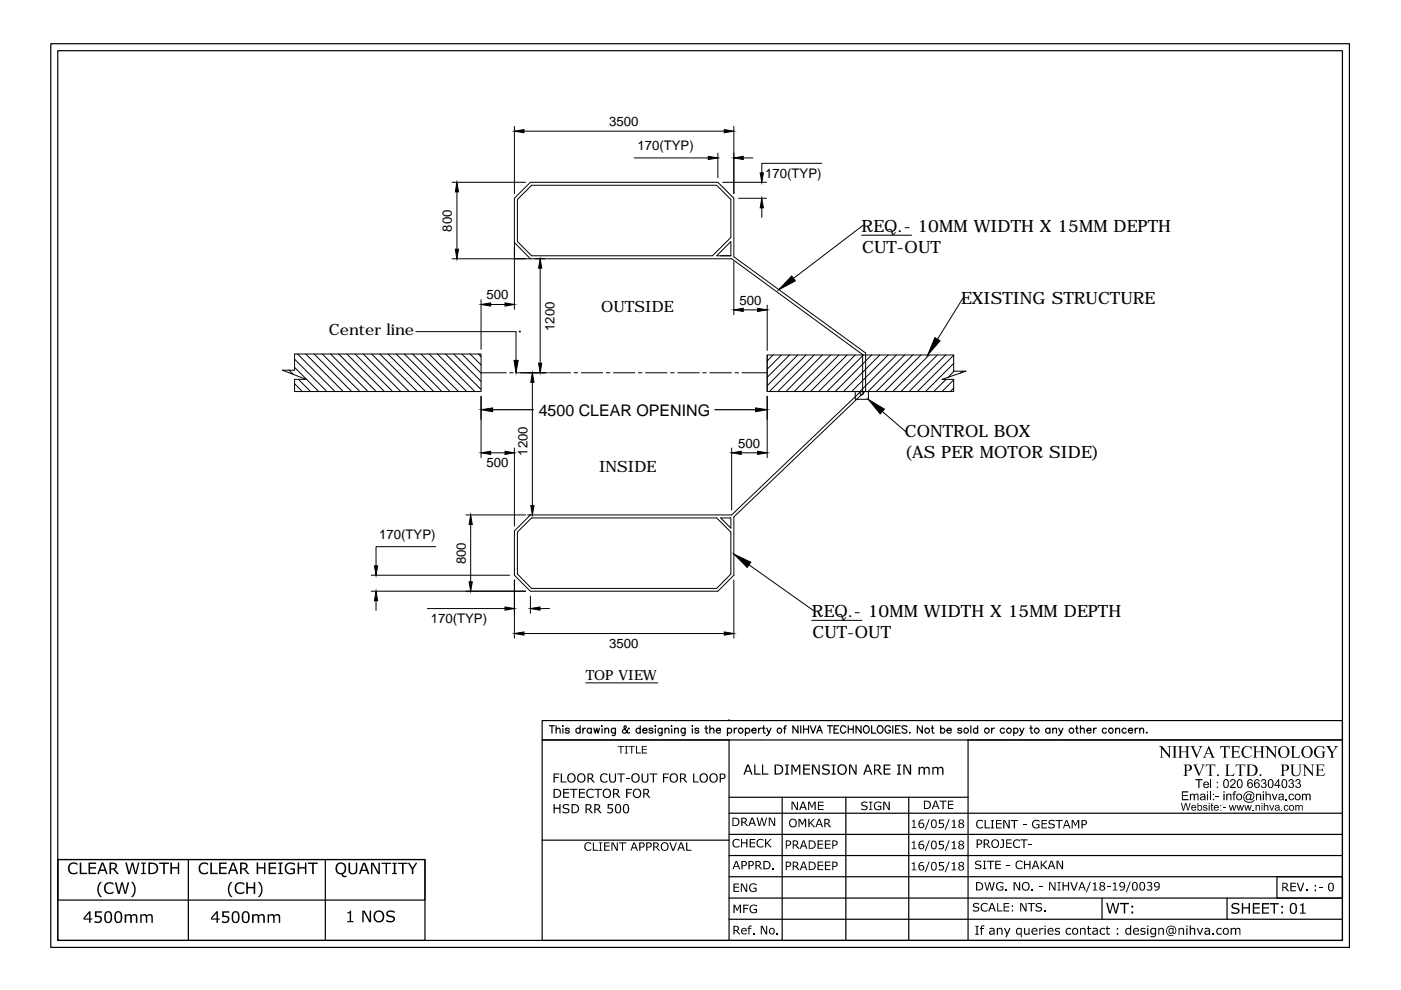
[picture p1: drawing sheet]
<svg xmlns="http://www.w3.org/2000/svg" width="297mm" height="210mm" viewBox="0 0 297 210" stroke-linecap="round" stroke-linejoin="round" font-family="sans-serif">
<defs><g id="words">
<g font-size="3.6">
<text x="182.7" y="49.1">REQ.- 10MM WIDTH X 15MM DEPTH</text>
<text x="182.8" y="53.6">CUT-OUT</text>
<text x="203.8" y="64.6">EXISTING STRUCTURE</text>
<text x="110.5" y="70.7" transform="rotate(-90 110.5 70.7)">.</text>
<text x="191.9" y="92.6">CONTROL BOX</text>
<text x="191.7" y="97.1">(AS PER MOTOR SIDE)</text>
<text x="172.1" y="130.8">REQ.- 10MM WIDTH X 15MM DEPTH</text>
<text x="172.3" y="135.2">CUT-OUT</text>
</g>
<text font-size="3.4" x="114.2" y="88.1">4500 CLEAR OPENING</text>
<g font-size="3.3">
<text x="69.7" y="71.1">Center line</text>
<text x="127.5" y="66.1">OUTSIDE</text>
<text x="127" y="100.2">INSIDE</text>
</g>
<text font-size="3" x="124.2" y="144.2">TOP VIEW</text>
<g font-size="2.8">
<text x="129.2" y="26.8">3500</text>
<text x="135.1" y="31.8">170(TYP)</text>
<text x="162.2" y="37.7">170(TYP)</text>
<text x="95.8" y="49.1" transform="rotate(-90 95.8 49.1)">800</text>
<text x="103.2" y="63.5">500</text>
<text x="156.8" y="64.7">500</text>
<text x="117.6" y="70.2" transform="rotate(-90 117.6 70.2)">1200</text>
<text x="156.5" y="95">500</text>
<text x="103.2" y="99">500</text>
<text x="111.8" y="96.6" transform="rotate(-90 111.8 96.6)">1200</text>
<text x="80.4" y="114.3">170(TYP)</text>
<text x="98.7" y="119.6" transform="rotate(-90 98.7 119.6)">800</text>
<text x="91.3" y="132.1">170(TYP)</text>
<text x="129.2" y="137.3">3500</text>
</g>
</g></defs>
<!-- layer: 0 -->
<g fill="none" stroke="#000" stroke-width=".25">
<path d="M10.8 9.3h275.3v191.6h-275.3zM12.2 10.8h272.4v188.6h-272.4zM102 84v4.9M104.5 86.9h8.6M151.6 86.9h8.6M162.7 84v4.9M116.5 153.9h1M117 153.9v1.5M117.9 154.7l.2-.2a.38 .38 0 0 1 .7 .2v.7M117.9 153.9v1.5M119.3 153.9h.1zM119.4 154.5v.9"/>
<path d="M120.7 154.6a.51 .51 0 0 0-.8 0l.2 .3 .5 .1 .1 .2a.47 .47 0 0 1-.4 .3 .47 .47 0 0 1-.4-.3M123 154.6a.49 .49 0 0 0-.7-.1 .49 .49 0 0 0 0 .8 .49 .49 0 0 0 .7-.1M123 153.9v1.5M123.6 154.4v1M124.2 154.4a.5 .5 0 0 0-.6 .5M125.4 154.6a.49 .49 0 0 0-.8-.1 .49 .49 0 0 0 0 .8 .49 .49 0 0 0 .8-.1M125.4 154.4v1M125.9 154.4l.3 1 .3-1 .3 1 .3-1M127.6 153.9h.1zM127.6 154.5v.9M128.2 154.7l.4-.3 .4 .1v.9M128.2 154.4v1"/>
<path d="M130.5 154.4l-.1 1.4-.2 .2-.4-.1M130.5 154.6a.49 .49 0 0 0-.7-.1 .49 .49 0 0 0 0 .8 .49 .49 0 0 0 .7-.1M133.4 154.5l-.1-.1a1.01 1.01 0 0 1-1.2 1l-.1-.5 .8-.7-.1-.3h-.3a1.31 1.31 0 0 0 .7 1.5h.3v-.1M135.7 154.6a.49 .49 0 0 0-.7-.1 .49 .49 0 0 0 0 .8 .49 .49 0 0 0 .7-.1M135.7 153.9v1.5M136.3 154.9h.9a.46 .46 0 0 0-.5-.5 .46 .46 0 0 0-.4 .6 .47 .47 0 0 0 .3 .5 .47 .47 0 0 0 .6-.3M138.4 154.6a.51 .51 0 0 0-.8 0l.3 .3 .5 .1v.2a.47 .47 0 0 1-.4 .3 .47 .47 0 0 1-.4-.3M138.9 153.9h.1zM139 154.5v.9M140.4 154.4l-.1 1.4-.2 .2-.4-.1M140.4 154.6a.49 .49 0 0 0-.7-.1 .49 .49 0 0 0 0 .8 .49 .49 0 0 0 .7-.1M141 154.7l.2-.2a.38 .38 0 0 1 .6 .2v.7"/>
<path d="M141 154.4v1M142.3 153.9h.2zM142.4 154.5v.9M143 154.7l.4-.3 .4 .1v.9M143 154.4v1M145.3 154.4l-.1 1.4-.2 .2-.4-.1M145.3 154.6a.49 .49 0 0 0-.8-.1 .49 .49 0 0 0 0 .8 .49 .49 0 0 0 .8-.1M146.8 153.9v.1zM146.8 154.5v.9M148.1 154.6v-.1a.54 .54 0 0 0-.8 .1l.2 .3 .6 .1v.2a.44 .44 0 0 1-.4 .3 .44 .44 0 0 1-.4-.3M149.5 154.4h.5M149.7 153.9v1.3l.1 .2h.3"/>
<path d="M150.5 154.7l.4-.3 .4 .1 .1 .9M150.5 153.9v1.5M151.9 154.9h.9l-.1-.4a.5 .5 0 0 0-.7 0 .5 .5 0 0 0 0 .8 .5 .5 0 0 0 .8-.1M154.2 154.6a.49 .49 0 0 1 .8-.1 .49 .49 0 0 1 0 .8 .49 .49 0 0 1-.8-.1M154.2 154.4v1.6M154.6 152.8h130v4.1h-130M154.6 152.8h.1M154.6 152.8h-39.7v4.1h39.7M154.6 156.9h-39.7v42.5h169.7M154.6 156.9v42.5M155.7 154.4v1M156.3 154.4a.5 .5 0 0 0-.6 .5"/>
<path d="M158 154.6a.51 .51 0 0 1 .8-.1 .51 .51 0 0 1 0 .8 .51 .51 0 0 1-.8-.1M158 154.4v1.6M159.4 154.9h.9l-.1-.4a.5 .5 0 0 0-.7 0 .5 .5 0 0 0 .1 .8 .5 .5 0 0 0 .7-.1M160.8 154.4v1M161.4 154.4a.5 .5 0 0 0-.6 .5M161.6 154.4h.6M161.9 153.9v1.5h.4M162.6 154.4l.4 1 .5-1M163 155.4l-.1 .3-.4 .3M166.1 154.4h.5M166.7 153.9h-.3l-.1 .3v1.2M169.2 153.9v1.5l-1.1-1.5v1.5"/>
<path d="M169.8 153.9v1.5M170.4 153.9v1.5M170.4 154.6h1M171.4 153.9v1.5M171.8 153.9l.6 1.5 .6-1.5M173.2 155.4l.6-1.5 .5 1.5M173.4 154.9h.7M175.4 153.9h1.1M176 153.9v1.5M176.8 154.6h.7M177.8 153.9h-1v1.5h1M179.3 154.2a.6 .6 0 0 0-.6-.3 .6 .6 0 0 0-.5 .6v.4a.59 .59 0 0 0 .5 .6 .59 .59 0 0 0 .6-.4"/>
<path d="M179.8 154.6h1.1M179.8 153.9v1.5M180.9 153.9v1.5M182.6 153.9v1.5l-1.1-1.5v1.5M183.4 153.9a.75 .75 0 0 1 .9 .7 .75 .75 0 0 1-.9 .8l-.3-.5v-.4zM184.8 153.9v1.5h.9M186.3 153.9a.75 .75 0 0 1 .9 .7 .75 .75 0 0 1-.9 .8l-.3-.5v-.4zM188.8 154.2a.6 .6 0 0 0-.7-.3 .6 .6 0 0 0-.5 .6v.4a.57 .57 0 0 0 .6 .6 .57 .57 0 0 0 .6-.6h-.4M189.3 153.9v1.5M189.9 154.6h.6M190.9 153.9h-1v1.5h1M192.3 154.1l-.4-.2h-.5l-.2 .2 .2 .4 .8 .3 .1 .4a.65 .65 0 0 1-1.1 0"/>
<path d="M192.8 155.4h.2zM195.6 153.9v1.5l-1.1-1.5v1.5M197.5 154.4h.5M197.7 153.9v1.3l.1 .2h.2M199.4 154.6a.49 .49 0 0 1 .8-.1 .49 .49 0 0 1 0 .8 .49 .49 0 0 1-.8-.1M199.4 153.9v1.5M200.8 154.9h.9a.47 .47 0 0 0-.5-.5 .47 .47 0 0 0-.4 .5v.3a.47 .47 0 0 0 .5 .3 .47 .47 0 0 0 .4-.3M203.9 154.6a.4 .4 0 0 0-.5-.2 .4 .4 0 0 0-.3 .4l.6 .1 .2 .3a.44 .44 0 0 1-.4 .3 .44 .44 0 0 1-.4-.3M205.8 153.9v1.5M207.3 154.6a.49 .49 0 0 0-.8-.1 .49 .49 0 0 0 0 .8 .49 .49 0 0 0 .8-.1M207.3 153.9v1.5M210.2 154.4v1"/>
<path d="M210.8 154.4a.5 .5 0 0 0-.6 .5M213 154.6a.51 .51 0 0 0-.8-.1 .51 .51 0 0 0 0 .8 .51 .51 0 0 0 .8-.1M214.9 154.6a.49 .49 0 0 1 .8-.1 .49 .49 0 0 1 0 .8 .49 .49 0 0 1-.8-.1M214.9 154.4v1.6M216.2 154.4l.4 1 .5-1M216.6 155.4l-.1 .3-.4 .3M218.3 154.4h.6M218.6 153.9v1.3l.1 .2h.3M222.6 154.6a.51 .51 0 0 0-.8-.1 .51 .51 0 0 0 0 .8 .51 .51 0 0 0 .8-.1M222.6 154.4v1M223.2 154.7l.4-.3 .4 .1v.9M223.2 154.4v1"/>
<path d="M224.5 154.4l.4 1 .5-1M224.9 155.4l-.5 .6M228 154.4h.6M228.3 153.9v1.5h.3M229.1 154.7l.4-.3 .3 .1 .1 .9M229.1 153.9v1.5M230.4 154.9h.9l-.1-.4a.49 .49 0 0 0-.7 .1 .49 .49 0 0 0 .1 .7 .49 .49 0 0 0 .7-.1M231.9 154.4v1M232.5 154.4a.5 .5 0 0 0-.6 .5M234.6 154.6a.49 .49 0 0 0-.7-.1 .49 .49 0 0 0 0 .8 .49 .49 0 0 0 .7-.1M236.5 154.7l.4-.3 .4 .1 .1 .9M236.5 154.4v1"/>
<path d="M238.8 154.6a.49 .49 0 0 0-.8-.1 .49 .49 0 0 0 0 .8 .49 .49 0 0 0 .8-.1M239.2 154.9h.9v-.4a.5 .5 0 0 0-.7 0 .5 .5 0 0 0 0 .8 .5 .5 0 0 0 .7-.1M240.7 154.4v1M241.3 154.4a.5 .5 0 0 0-.6 .5M241.7 154.7l.3-.3 .4 .1 .1 .9M241.7 154.4v1M243 155.4h.2zM114.9 178.1h39.7M154.6 176.9h130M154.6 172.4h130M154.6 169h50.6M165.8 169v30.4"/>
<path d="M179.3 169v30.4M192.7 169v30.4M12.2 182.2h77.9v17.2h-77.9zM12.2 182.2h77.9v8.6h-77.9zM39.9 182.2v17.2M69 182.2v17.2M154.6 185.9h130M154.6 181.4h130M154.6 190.4h130M154.6 194.9h130M205.2 199.4v-42.5h79.4v42.5M233.7 190.4v4.5"/>
<path d="M260.2 190.4v4.5M270.7 185.9h13.9v4.5h-13.9z"/>
<circle cx="157" cy="154.9" r=".51"/>
<circle cx="165.3" cy="154.9" r=".51"/>
<circle cx="196.6" cy="154.9" r=".52"/>
<circle cx="204.8" cy="154.9" r=".51"/>
<circle cx="209.2" cy="154.9" r=".52"/>
<circle cx="213.9" cy="154.9" r=".52"/>
<circle cx="219.8" cy="154.9" r=".52"/>
<circle cx="227.2" cy="154.9" r=".52"/>
<circle cx="235.5" cy="154.9" r=".51"/>
</g>
<g fill="#000">
<path d="M131 158.2h1.3v.1h-.5v1.5h-.3v-1.5h-.5zM132.5 158.2h.6v.1h-.2v1.3h.2v.2h-.6v-.2h.2v-1.3h-.2zM133.2 158.2h1.4v.1h-.6v1.5h-.2v-1.5h-.6zM134.8 158.2h.3v1.4h.8v.2h-1.1zM136.1 158.2h1v.1h-.8v.5h.8v.2h-.8v.6h.8v.2h-1zM245.7 158.2h.7l1.5 1.9v-1.6l-.4-.3h.9l-.4 .2v2.3l-1.6-1.9v1.6l.3 .3h-.9l.4-.2v-2zM249.7 158.2h1.1l-.4 .2v.9h1.2v-.8l-.4-.3h1l-.3 .2v2l.3 .3h-1l.4-.3v-.9h-1.2v.9l.4 .3h-1.1l.4-.3v-1.9zM252.4 158.2h.9l-.2 .4 .7 1.5 .6-1.5-.2-.4h.7l-.3 .4-.9 2.1-1-2.3zM258.7 158.2h2v.6l-.3-.4h-.5v2l.3 .3h-1l.3-.2v-2.1h-.6l-.2 .4zM260.9 158.2h1.9v.5l-.3-.3h-.9v.9h.8l.2-.3v.8l-.2-.3h-.8v.9l.9 .1 .5-.4-.2 .6h-1.9l.4-.3v-2zM263.6 158.5l.7-.3 .7 .1 .3-.1 .1 .8-.5-.6-.5-.1-.5 .2-.3 .7v.6l.3 .5 .7 .3 .4-.2 .4-.3-.4 .5-.7 .1-.8-.3-.3-1.1zM265.6 158.2h1l-.3 .3v.8h1.1v-.9l-.3-.2h1l-.3 .3v1.9l.3 .3h-1l.3-.3v-.9h-1.1v.9l.3 .3h-1l.4-.3v-2z"/>
<path d="M268.2 158.2h.6l1.5 1.9v-1.7l-.3-.2h.8l-.3 .2v2.3l-1.7-1.9v1.6l.3 .3h-.8l.3-.2v-2zM273.6 158.2l1.1 .1a.34 .34 0 0 0-.4 .4v1.7l1 .1 .3-.5-.1 .7h-1.9l.4-.3v-1.9zM278.9 158.5l.8-.3 .8 .1 .2-.1 .1 .7-.6-.6-.8 .1-.4 .6v.6l.4 .8 .6 .2 .4-.1v-1l-.3-.2h1l-.3 .2v1l-.9 .2-1-.3-.2-.5-.1-.6zM281.1 158.2h1.1l-.3 .2v.1l.6 1 .6-1-.2-.3h.8l-.5 .5a2.42 2.42 0 0 0-.6 1.7l.4 .3h-1.1l.4-.2v-.8l-.7-1.1zM117.4 164h1.2v.2h-1v.6h.9v.2h-.9v.9h-.2zM117.4 170.5h.2v.7h1v-.7h.2v1.9h-.2v-.9h-1v.9h-.2zM118.9 164h.2v1.7h1v.2h-1.2zM119.4 167.3h1.3v.2h-1.1v.5h1.1v.2h-1.1v.8h1.1v.2h-1.3zM119.4 170.7l.3-.2h.7l.3 .1v.3l-.5-.2h-.4a.33 .33 0 0 0-.2 .5 .33 .33 0 0 0 .5 .1l.6 .2v.5l-.1 .3-.4 .2-.9-.2v-.3l.6 .3 .4-.1a.35 .35 0 0 0 .1-.5 .35 .35 0 0 0-.5-.1l-.6-.4zM120.8 167.3h1.6v.2h-.6v1.7h-.3v-1.7h-.7zM122.7 167.3h1.3v.2h-1v.5h1v.2h-1v.8h1v.2h-1.3zM124.5 167.5l.5-.3 .9 .1v.4l-.5-.3h-.4l-.4 .6v.4l.3 .5 .5 .1 .5-.3-.1 .4-.8 .1-.5-.2-.2-.5z"/>
<path d="M126 167.3h1.6v.2h-.7v1.7h-.2v-1.7h-.7zM127.4 164.3l.5-.3 .9 .1v.3l-.5-.2h-.4l-.4 .5v.5l.3 .5h.5l.5-.2-.1 .3-.8 .1-.5-.2-.2-.4zM128.8 170.5h1.2v.2h-.9v.5l.8 .2 .1 .5-.4 .5-.9-.1v-.2l.7 .2 .3-.4a.56 .56 0 0 0-.9-.4zM129.1 164h.3v1.3l.3 .4h.4l.2-.2 .1-1.5h.2v1.4l-.2 .4-.8 .1-.3-.2zM130.9 164h1.6v.2h-.7v1.7h-.3v-1.7h-.6zM131.2 178.6h1.6v.2h-.7v1.6h-.2v-1.6h-.7zM132.7 165h.8v.2h-.8zM132.7 167.3h1.3v.2h-1v.5h.8v.2h-.8v1h-.3zM136 164h.3v1.4l.3 .3 .5-.1 .1-1.6h.3v1.5l-.4 .4h-.6l-.4-.3zM137.7 164h1.7v.2h-.7v1.7h-.3v-1.7h-.7zM140.6 164h1.2v.2h-1v.6h.9v.2h-.9v.9h-.2zM141.9 178.6h.3l.5 1.6 .6-1.6h.2l-.6 1.8h-.3z"/>
<path d="M147 164h.2v1.7h.9v.2h-1.1zM155.5 178.1l.6-.3 .7 .2v.3l-.7-.2h-.3l-.3 .4v.6l.2 .3 .7 .1 .4-.2-.1 .3-.8 .1-.4-.2-.2-.4zM157.1 177.9h.2v.7h.9v-.7h.3v1.8h-.3v-.9h-.9v.9h-.2zM158.9 177.9h1.2v.2h-.9v.5h.9v.2h-.9v.7h.9v.2h-1.2zM159.9 162.1h.3v1.9h1.1v.3h-1.4zM160.5 178.2l.7-.4 .7 .2v.3l-.5-.2h-.5l-.3 .5 .1 .5 .2 .3 .6 .1 .4-.2v.3l-.9 .1-.5-.3-.1-.5zM160.4 173.4h.3l.4 1.4 .3-1.4h.2l.4 1.5 .4-1.5h.2l-.4 1.7h-.3l-.4-1.4-.3 1.4h-.3zM161.6 162.1h.2v1.9h1.1v.3h-1.3zM162.2 177.9h.2v.9l.9-.9h.3l-.8 .8 .8 1h-.3l-.7-.8-.2 .2v.6h-.2zM163 173.4h.3l.8 1.4v-1.4h.3v1.7h-.3l-.9-1.5v1.5h-.2zM166.4 162.1h.9v.2h-.3v1.7h.3v.3h-.9v-.3h.3v-1.7h-.3zM167.8 170h.4l.8 1.5v-1.5h.2v1.7h-.3l-.9-1.5v1.5h-.2z"/>
<path d="M167.8 162.1h.4l.6 1.2 .5-1.2h.4v2.2h-.3v-1.9l-.6 1.3h-.2l-.6-1.3v1.9h-.2zM169.3 173.6h.3l.5 1 .5-1h.3v1.8h-.2v-1.5l-.5 1h-.2l-.5-1v1.5h-.2zM170.3 162.1h1.4v.2h-1.1v.6h1.1v.3h-1.1v.8h1.1v.3h-1.4zM171.4 173.6h.2v.9l.9-.9h.3l-.8 .9 .8 .9h-.3l-.7-.8-.2 .2v.6h-.2zM171.3 170h.4l.4 1 .5-1h.3v1.7h-.2v-1.5l-.5 1.1h-.1l-.6-1.1v1.5h-.2zM172.1 162.1h.5l.9 1.7v-1.7h.3v2.2h-.3l-1.1-2v2h-.3zM173.3 178.2h1.2v.2h-.9v.5h.9v.2h-.9v.6h.9v.3h-1.2zM173.4 170h1.2v.2h-1v.5h1v.2h-1v.6h1v.2h-1.2zM174.4 162.3l.4-.2 1.1 .1v.3l-.5-.2h-.5a.38 .38 0 0 0-.2 .6 .38 .38 0 0 0 .5 .1l.7 .3v.7l-.8 .3-.8-.2v-.4l.7 .3 .5-.1a.43 .43 0 0 0 0-.5 .43 .43 0 0 0-.6-.1l-.6-.4zM174.9 178.2h1.2v.2h-1v.5h1v.2h-1v.6h1v.3h-1.2zM176.3 162.1h.9v.2h-.3v1.7h.3v.3h-.9v-.3h.3v-1.7h-.3zM180 162.1h.4l1 1.7v-1.7h.2v2.2h-.3l-1-2v2h-.3z"/>
<path d="M182.7 170.2l.7-.3 .5 .2v.2l-.8-.1a.31 .31 0 0 0-.2 .4 .31 .31 0 0 0 .5 .1l.5 .2v.6l-.4 .3-.9-.1v-.3l.4 .2 .5-.1a.26 .26 0 0 0 .2-.3 .26 .26 0 0 0-.3-.2l-.7-.2zM184.2 170h.8v.2h-.3v1.4h.3v.1h-.8v-.1h.3v-1.4h-.3zM185.4 170.3l.8-.4 .7 .2v.3l-.6-.3-.4 .1-.4 .4v.5l.5 .5 .6-.1v-.4h-.4v-.2h.7v.7l-.4 .2-.9-.1-.3-.6zM187.3 170h.3l.8 1.5v-1.5h.3v1.7h-.3l-.9-1.5v1.5h-.2zM187.3 162.1h1.5v.2h-1.2v.6h1.2v.3h-1.2v.8h1.2v.3h-1.5zM190.2 162.1h.8v.2h-.2v1.7h.2v.3h-.8v-.3h.3v-1.7h-.3zM191.5 162.1h.5l.9 1.7v-1.7h.3v2.2h-.4l-1-2v2h-.3zM193.3 174l.6-.2v1.6h.4v.2h-1v-.2h.4v-1.2h-.4zM196.9 173.7h.2l-.8 2.2h-.2zM196.9 178.2h.2l-.8 2.2h-.2zM194.7 162.6h.3v.2l.7-.2 .3 .3 .5-.3 .5 .1 .1 .2v1.4h-.2v-1.2l-.2-.2-.6 .1v1.3h-.3v-1a.41 .41 0 0 0-.3-.5 .41 .41 0 0 0-.5 .2v1.3h-.3zM197.7 162.6h.2v.2l.7-.2 .3 .3 .5-.3h.4l.2 .6v1.1h-.3v-1a.39 .39 0 0 0-.3-.5 .39 .39 0 0 0-.4 .4v1.1h-.3v-1a.41 .41 0 0 0-.3-.5 .41 .41 0 0 0-.5 .2v1.3h-.2z"/>
<path d="M199.1 173.8h1.1v.2h-.9v.5h.5l.3 .2v.6l-.4 .3-.7-.1v-.3l.7 .2 .2-.2a.51 .51 0 0 0-.2-.6 .51 .51 0 0 0-.6 .1zM199.1 178.3h1.1v.2h-.9v.4l.6 .1 .3 .3-.1 .4-.2 .3h-.9v-.3l.5 .2a.41 .41 0 0 0 .4-.6 .41 .41 0 0 0-.7-.1h-.1zM199.2 169.8h1.5v.2h-.6v1.5h-.3v-1.5h-.6zM201.1 173.7h.3l-.9 2.2h-.2zM201.1 178.2h.3l-.9 2.2h-.2zM201 169.8h1.1v.2h-.9v.5h.9v.2h-.9v.6h.9v.2h-1.1zM201.8 174l.6-.2v1.6h.3v.2h-.9v-.2h.4v-1.2h-.4zM207.1 174.1l.5-.3 .8 .1v.3l-.4-.2h-.4l-.4 .5 .2 .8 .5 .2 .5-.3v.3l-.9 .1-.4-.3-.2-.7zM208.8 173.9h.2v1.5h.9v.2h-1.1zM210.1 173.9h.6v.1h-.2v1.4h.2v.2h-.6v-.2h.2v-1.4h-.2zM211.2 173.9h1.2v.2h-1v.4h1v.3h-1v.6h1v.2h-1.2zM212.2 178h.7v1.4l-.4 .4h-.4l-.1-.3 .1 .1a.31 .31 0 0 0 .4 0 .31 .31 0 0 0 .1-.4v-1h-.4z"/>
<path d="M212.7 173.9h.4l.7 1.4v-1.4h.3v1.7h-.3l-.8-1.6v1.6h-.3zM213.3 178h1.2v.2h-1v.5h1v.2h-1v.7h1v.2h-1.2zM214.3 173.9h1.5v.2h-.6v1.5h-.3v-1.5h-.6zM214.9 178.3l.5-.3 .9 .1v.3l-.4-.2h-.5l-.4 .4v.5l.2 .4 .5 .1 .6-.2v.3l-.9 .1-.4-.2-.2-.4zM216.9 174.8h.7v.2h-.7zM216.3 178h1.6v.2h-.7v1.6h-.2v-1.6h-.7zM218 178.9h.8v.2h-.8zM219 174.1l.5-.3 .9 .2v.2l-.4-.2h-.5l-.5 .5 .1 .7 .5 .3 .5-.1v-.5h-.4v-.1h.7v.7l-.8 .2-.7-.4-.1-.7zM220.8 173.9h1.2v.2h-1v.4h1v.3h-1v.6h1v.2h-1.2zM222.3 174.1l.4-.3h.5l.4 .1v.3l-.7-.2a.3 .3 0 0 0-.4 .3 .3 .3 0 0 0 .4 .3l.7 .3v.5l-.6 .3-.7-.2v-.3l.3 .2h.5a.29 .29 0 0 0 .3-.3 .29 .29 0 0 0-.4-.2l-.6-.2zM223.8 173.9h1.5v.2h-.6v1.5h-.3v-1.5h-.6zM227.2 173.9h.4l.4 .9 .5-.9h.3v1.7h-.2v-1.5l-.5 1h-.2l-.5-1v1.5h-.2z"/>
<path d="M248.5 158.2h1.1l-.4 .2v2.1l.4 .2h-1.1l.3-.2v-2.1zM250.6 167.8h1.3v.2h-1.1v.6h1.1v.2h-1.1v.6h1.2v.3h-1.4zM250.4 170.3h.2l.3 1.4 .4-1.4h.2l.4 1.4 .3-1.4h.2l-.4 1.6h-.2l-.4-1.5-.4 1.5h-.2zM252.3 168.3h.2v.2l.2-.2h.3l.3 .2 .2-.2h.5l.1 .2v1.2h-.2v-.9a.28 .28 0 0 0-.3-.3 .28 .28 0 0 0-.3 .4v.8h-.2v-.9a.29 .29 0 0 0-.4-.3 .29 .29 0 0 0-.2 .4v.8h-.2zM253.5 165.2h1.4v.2h-.6v1.7h-.2v-1.7h-.6zM255.1 170.9l.2-.2h.4l.3 .3h-.2l-.1-.1a.23 .23 0 0 0-.3-.1 .23 .23 0 0 0-.1 .3 .23 .23 0 0 0 .4 .1 .41 .41 0 0 1 .2 .6 .41 .41 0 0 1-.7 0l-.1-.3h.1l.2 .2a.23 .23 0 0 0 .3 .1 .23 .23 0 0 0 .1-.3 .23 .23 0 0 0-.3-.1l-.4-.2zM252.9 162.1h1a.27 .27 0 0 0-.3 .2 .27 .27 0 0 0 .1 .3l.6 1.4 .6-1.4a.31 .31 0 0 0 .1-.3 .31 .31 0 0 0-.3-.2h.8l-.3 .2-1 2.3-1-2.3zM256.5 167.8h.2v1.9h-.2zM256.6 165.2h.3v1.9h-.3zM256.8 170.4l.2-.1v.4h.2v.2h-.2v.8l.2 .2a.28 .28 0 0 1-.3-.1 .28 .28 0 0 1-.1-.3v-.6h-.1zM255.7 162.1h2v.5l-.3-.3-.6-.1v2.1l.3 .2h-1l.4-.2v-2.1l-.6 .1-.3 .3zM257.7 168.9h.7v.2h-.7z"/>
<path d="M259.2 171.2h.6v.2h-.6zM260 168.3h.2v.2l.2-.2 .6 .1 .1 1.3h-.2v-.9a.33 .33 0 0 0-.4-.3 .33 .33 0 0 0-.3 .4v.8h-.2zM260.5 170.7h.2l.3 .9 .3-.9h.1l.3 .9 .2-.9h.2l-.3 1.2h-.3l-.2-.9-.2 .9h-.2zM261.6 167.8h.5v.2l-.4 .1v.2h.3v.2h-.3v1.2h-.2v-1.2h-.2v-.2h.2zM259.7 162.1h1.1a.34 .34 0 0 0-.4 .5v1.7h.9l.4-.5-.1 .7h-1.9l.3-.2v-2zM260.9 165.4l.4-.2h.4l.2 .2v.7l-.8 .7h.9v.3h-1.3l.2-.4 .8-.8a.35 .35 0 0 0-.3-.5 .35 .35 0 0 0-.4 .4l-.2-.1zM262.1 170.7h.3l.2 .9 .3-.9h.2l.2 .9 .3-.9h.2l-.4 1.2h-.2l-.3-.9-.2 .9h-.2zM262 162.1h2v.5l-.2-.3-.6-.1v2.1l.3 .2h-1l.3-.2v-2.1l-.6 .1-.2 .3zM263.8 170.7h.2l.3 .9 .2-.9h.2l.2 .9 .3-.9h.2l-.4 1.2h-.2l-.2-.9-.3 .9h-.2zM265.6 171.7h.3v.2h-.3zM266.2 170.7h.2v.2l.1-.2 .6 .1v1.1h-.1v-.7a.29 .29 0 0 0-.4-.4 .29 .29 0 0 0-.2 .4v.7h-.2zM266.3 168.3h.2v.2l.3-.2 .5 .1 .1 1.3h-.3v-.9a.33 .33 0 0 0-.3-.3 .33 .33 0 0 0-.3 .4v.8h-.2z"/>
<path d="M267.5 165.4l.3-.2 .6 .2v.5l-.2 .2 .3 .2 .1 .3-.4 .5h-.5l-.3-.3-.1-.2 .3-.1 .2 .4 .4-.1a.37 .37 0 0 0 0-.5 .37 .37 0 0 0-.4-.1l.1-.2a.31 .31 0 0 0 .3-.4 .31 .31 0 0 0-.3-.2 .31 .31 0 0 0-.3 .3h-.3zM267.9 170.3h.3v.5l.1-.1 .6 .1v1.1h-.2v-.8a.28 .28 0 0 0-.3-.2 .28 .28 0 0 0-.2 .3v.7h-.3zM268.3 167.8h.2v.6l.3-.1 .5 .1 .1 1.3h-.2v-1.1l-.3-.1a.33 .33 0 0 0-.4 .4v.8h-.2zM269.1 170.7h.2l.3 .9 .4-.9h.2l-.5 1.2h-.1zM269.6 168.3h.3l.4 1.1 .4-1.1h.2l-.5 1.4h-.3zM271.7 171.7h.2v.2h-.2zM272.6 169.4h.3v.3h-.3zM272.3 170.8l.6-.1 .3 .3h-.2a.4 .4 0 0 0-.6 .2 .4 .4 0 0 0 .4 .5l.2-.3h.2l-.2 .4-.3 .1-.5-.3v-.5zM273.3 165.4l.6-.2 .4 .4v.2l-.3 .2 .4 .3-.2 .6-.7 .2-.4-.4 .3-.2a.38 .38 0 0 0 .4 .4 .38 .38 0 0 0 .3-.5 .38 .38 0 0 0-.5-.2l.1-.2a.31 .31 0 0 0 .3-.3 .31 .31 0 0 0-.3-.3 .31 .31 0 0 0-.3 .3h-.2zM273.4 168.4l.6-.1 .4 .4h-.3a.41 .41 0 0 0-.6-.1 .41 .41 0 0 0 0 .6l.2 .3a.32 .32 0 0 0 .5-.3l.2 .1-.3 .3h-.7l-.2-.4zM274.8 165.4l.6-.2 .3 .3v.3l-.2 .3 .3 .2 .1 .3-.5 .5h-.4l-.4-.3v-.2l.2-.1 .3 .4 .4-.1 .1-.5-.2-.1h-.3l.1-.2a.31 .31 0 0 0 .3-.4 .31 .31 0 0 0-.4-.2 .31 .31 0 0 0-.2 .3h-.3zM274.6 170.7h.2v.2l.2-.2h.4l.1 .2 .3-.2a.31 .31 0 0 1 .3 0 .31 .31 0 0 1 .1 .4v.8h-.2v-.8a.26 .26 0 0 0-.3-.2 .26 .26 0 0 0-.2 .3v.7h-.2v-.8a.26 .26 0 0 0-.3-.2 .26 .26 0 0 0-.2 .4v.6h-.2z"/>
<path d="M273.4 162.1h1.1l-.3 .2v1.6v.3l.4 .2h.5l.4-.4 .1-1.7-.4-.2h.9l-.4 .2v1.7l-.3 .5-.8 .1-.6-.3-.2-.3v-1.7zM276 168.3h.2v.2l.3-.2h.3l.2 .2 .3-.2h.4l.2 .4v1h-.3v-.9a.28 .28 0 0 0-.3-.3 .28 .28 0 0 0-.2 .4v.8h-.3v-.9a.3 .3 0 0 0-.4-.3 .3 .3 0 0 0-.1 .5v.7h-.3zM276.1 162.1h.6l1.5 1.8v-1.5l-.1-.2-.3-.1h.9l-.3 .1v.2v2.1l-1.7-1.9v1.7l.3 .2h-.8l.3-.2v-1.9zM278.9 162.1h1.8v.5a.34 .34 0 0 0-.5-.4h-.7v1h.8l.2-.4v.9l-.2-.4h-.8v1l1 .1 .4-.5-.2 .6h-1.8l.3-.2v-2zM14.7 183.2l.8-.4 .9 .2v.5l-.6-.4-.6 .1-.3 .2-.2 .5 .1 .7 .3 .4 .6 .1 .7-.3v.4l-1.1 .2-.6-.4-.3-.4v-.7zM16.9 182.9h.3v2.1h1.3v.3h-1.6zM18.8 182.9h1.6v.3h-1.3v.7h1.3v.3h-1.3v.8h1.3v.3h-1.6zM21.2 187h.4l-.5 .8-.2 1.1 .3 .8 .4 .5-.5-.1-.5-1.2 .1-.9zM20.1 193.2h1.5v.3h-1.1v.7h.6l.5 .4v.6l-.5 .5-1.1-.1v-.4l.8 .3 .4-.2 .1-.4-.2-.4h-1zM22.4 187.4l.7-.4 1 .2v.4l-.6-.3-.7 .1-.3 .3-.1 .6 .1 .5 .3 .4 .7 .1 .6-.3-.1 .4-1 .2-.7-.4-.3-.9zM24.4 187.1h.3l.5 2 .5-2h.3l.6 2 .5-2h.3l-.7 2.4h-.3l-.5-2-.5 2h-.4zM27.8 187l.5 .1 .5 1.1-.1 1-.5 1h-.4l.5-.8 .2-1.2-.3-.7z"/>
<path d="M26.4 193.8h.4v.3l.3-.3h.5a.29 .29 0 0 0 .3 .3 .29 .29 0 0 0 .3-.2l.6-.1 .2 .2 .1 1.7h-.3v-1.2a.42 .42 0 0 0-.4-.4 .42 .42 0 0 0-.4 .4v1.2h-.4v-1.2a.45 .45 0 0 0-.3-.4 .45 .45 0 0 0-.5 .2v1.4h-.4zM26.6 182.9h.3l.5 2 .5-2h.4l.5 2.1 .5-2.1h.3l-.7 2.4h-.3l-.6-2-.4 2h-.4zM29.9 182.9h1v.2h-.3v2h.3v.2h-1v-.2h.4v-2h-.4zM29.7 193.8h.3v.3l.4-.3h.5a.26 .26 0 0 0 .3 .3 .26 .26 0 0 0 .2-.2l.6-.1 .3 .2 .1 1.7h-.3v-1.3a.43 .43 0 0 0-.5-.3 .43 .43 0 0 0-.4 .4v1.2h-.3v-1.3a.46 .46 0 0 0-.4-.3 .46 .46 0 0 0-.5 .2v1.4h-.3zM33.8 182.9h2v.3h-.9v2.1h-.3v-2.1h-.8zM36.1 182.9h.4v1h1.2v-1h.3v2.4h-.3v-1.1h-1.2v1.1h-.4zM42.4 183.2l.8-.4 .9 .2v.5l-.6-.4-.6 .1-.3 .3-.2 .5 .1 .6 .3 .4 .6 .1 .7-.3v.4l-1.1 .2-.7-.4-.2-1zM44.6 182.9h.3v2.1h1.3v.3h-1.6zM46.5 182.9h1.6v.3h-1.3v.7h1.3v.3h-1.3v.8h1.3v.3h-1.6zM47.1 193.2h1.5v.3h-1.1v.7h.6l.5 .4v.6l-.5 .5-1.1-.1v-.4l.9 .3 .2-.2 .2-.3-.2-.5h-1zM48.9 187h.4l-.6 .8-.1 1.1 .3 .8 .4 .5h-.3l-.3-.3-.4-1 .1-1zM50.1 187.4l.7-.4 1 .2v.4l-.6-.3-.6 .1-.5 .6v.6l.2 .5 .3 .2h.6l.6-.3v.4l-1.2 .2-.5-.3-.3-.7v-.6z"/>
<path d="M52.2 187.1h.3v.9h1.3v-.9h.3v2.4h-.3v-1.2h-1.3v1.2h-.3zM54.7 187h.4l.5 1.1v1.1l-.6 1h-.3l.5-.8 .2-.9-.1-.7zM53.4 193.8h.4v.3l.4-.3h.4a.29 .29 0 0 0 .3 .3 .29 .29 0 0 0 .3-.2l.6-.1 .2 .2 .1 1.7h-.3v-1.2a.42 .42 0 0 0-.4-.4 .42 .42 0 0 0-.4 .4v1.2h-.4v-1.2a.45 .45 0 0 0-.3-.4 .45 .45 0 0 0-.5 .2v1.4h-.4zM54.4 182.9h.4v1h1.2v-1h.3v2.4h-.3v-1.1h-1.2v1.1h-.4zM57 182.9h1.6v.3h-1.3v.7h1.3v.3h-1.3v.8h1.3v.3h-1.6zM56.7 193.8h.3v.3l.4-.3h.5a.4 .4 0 0 0 .7 0h.6l.2 .3v1.6h-.3v-1.3a.45 .45 0 0 0-.5-.3 .45 .45 0 0 0-.4 .4v1.2h-.3v-1.3a.49 .49 0 0 0-.9-.1v1.4h-.3zM59 182.9h1v.2h-.4v2h.4v.2h-1v-.2h.3v-2h-.3zM60.7 183.2l.8-.4 1 .3v.4l-.6-.4-.7 .1-.4 .3-.1 .5 .1 .7 .7 .4 .7-.1v-.6h-.6v-.3h.9v1.1l-1.2 .2-.7-.5-.3-.9zM63.1 182.9h.3v1h1.3v-1h.3v2.4h-.3v-1.1h-1.3v1.1h-.3zM65.3 182.9h2.1v.3h-.9v2.1h-.3v-2.1h-.9zM73.6 193.4h.4l.2-.3h.2v2.2h.5v.2h-1.3v-.2h.5v-1.7h-.5zM73.9 182.9h.3v1.8l.4 .4h.5l.3-.2 .1-2h.2v1.8l-.3 .6-.9 .1-.5-.4z"/>
<path d="M76.8 193.1h.5l1.1 2v-2h.3v2.4h-.4l-1.2-2.2v2.2h-.3zM78.7 182.9h.5l1 2v-2h.3v2.4h-.3l-1.2-2.1v2.1h-.3zM80.9 182.9h2v.3h-.8v2.1h-.3v-2.1h-.9zM82.1 193.3l.5-.3 1.1 .2v.4l-.6-.3h-.5l-.4 .3 .2 .4 1.1 .3 .2 .2v.5l-.2 .4-.5 .2-1.1-.2v-.4l.6 .3 .7-.1a.42 .42 0 0 0 .2-.5 .42 .42 0 0 0-.6-.2l-.5-.1-.3-.3-.1-.5zM83.2 182.9h.9v.2h-.3v2h.3v.2h-.9v-.2h.3v-2h-.3zM84.3 182.9h2.1v.3h-.8v2.1h-.4v-2.1h-.9zM86.5 182.9h.3l.7 1.1 .7-1.1h.3l-.9 1.4v1h-.3v-1zM124 178.9l.6-.3 .8 .1v.3l-.5-.2h-.5l-.3 .4v.5l.3 .4 .5 .1 .5-.2v.3l-.8 .1-.5-.3-.2-.4zM125.7 178.6h.2v1.6h.9v.2h-1.1zM127 178.6h.7v.2h-.3v1.4h.3v.2h-.7v-.2h.2v-1.4h-.2zM128.1 178.6h1.2v.2h-1v.5h1v.2h-1v.7h1v.2h-1.2zM129.6 178.6h.4l.8 1.4v-1.4h.2v1.8h-.3l-.8-1.6v1.6h-.3z"/>
<path d="M145.5 178.6h.2v1.6h.9v.2h-1.1zM155.5 187.3h1.2v.2h-.9v.5h.9v.2h-.9v.7h.9v.2h-1.2zM155.5 191.8h.3l.5 1 .5-1h.3v1.8h-.2v-1.5l-.5 1h-.2l-.4-1v1.5h-.3zM157.1 187.3h.4l.7 1.5v-1.5h.2v1.8h-.3l-.8-1.6v1.6h-.2zM157.6 191.8h1.1v.2h-.9v.5h.8v.2h-.8v.9h-.2zM158.8 196.4l.5-.2 .1 .3a.3 .3 0 0 0-.4 0 .3 .3 0 0 0-.1 .3h.4v.1h-.4v1.2h-.2v-1.2h-.2v-.1h.2zM159.6 197.8h.3v.3h-.3zM159.1 187.5l.4-.2 .9 .2v.2l-.9-.2-.4 .5v.6l.5 .3 .6-.1v-.4h-.5v-.2h.7v.8l-.8 .1-.7-.3-.1-.8zM159.1 192.1l.6-.3 .8 .1v.3l-.6-.2h-.4l-.4 .5 .1 .6 .4 .3 .6-.1v-.4h-.4v-.2h.7v.8l-.4 .1-.9-.1-.3-.6zM161.3 196.3h.4l.7 1.5v-1.5h.3v1.8h-.3l-.9-1.6v1.6h-.2zM163.8 184h.3v.3h-.3zM164.7 197.8h.3v.3h-.3z"/>
<path d="M173.3 182.7h1.2v.2h-.9v.5h.9v.2h-.9v.7h.9v.2h-1.2zM174.9 182.7h1.2v.2h-1v.5h1v.2h-1v.7h1v.2h-1.2zM193.3 178.5l.6-.2v1.6h.4v.1h-1v-.1h.4v-1.2h-.4zM193.3 183l.6-.2v1.6h.4v.1h-1v-.1h.4v-1.2h-.4zM196.9 182.7h.2l-.8 2.2h-.2zM199.1 182.8h1.1v.2h-.9v.4l.5 .1 .3 .2-.1 .7-.3 .2-.7-.1v-.3l.7 .2 .2-.2a.53 .53 0 0 0-.3-.6 .53 .53 0 0 0-.5 .1zM201.1 182.7h.3l-.9 2.2h-.2zM201.8 178.5l.6-.2v1.6h.3v.1h-.9v-.1h.4v-1.2h-.4zM201.8 183l.6-.2v1.6h.3v.1h-.9v-.1h.4v-1.2h-.4zM206.8 196.3h.7v.2h-.2v1.5h.2v.2h-.7v-.2h.2v-1.5h-.2zM206.3 191.7l.3-.2 .5-.1 .5 .2v.3l-.7-.3a.32 .32 0 0 0-.4 .5 .32 .32 0 0 0 .5 .1l.6 .3-.1 .6-.4 .2-.8-.1v-.3l.8 .2a.32 .32 0 0 0 .3-.4 .32 .32 0 0 0-.5-.2l-.6-.3zM206.8 182.7l.4-.2h.5l.3 .1v.2l-.6-.1a.31 .31 0 0 0-.4 .2 .31 .31 0 0 0 .4 .3l.6 .3v.6l-.3 .2-1-.2v-.2l.8 .2a.3 .3 0 0 0 .3-.3 .3 .3 0 0 0-.4-.3l-.6-.3z"/>
<path d="M208 196.3l.6-.1 .1 .2a.35 .35 0 0 0-.4 0 .35 .35 0 0 0-.1 .4h.4v.2h-.4v1.2h-.2v-1.2h-.2v-.2h.2zM208.4 182.5h.7v.2h-.3v1.4h.3v.2h-.7v-.2h.2v-1.4h-.2zM208.1 191.7l.6-.3 .7 .2v.3l-.5-.3-.4 .1-.3 .5v.4l.2 .4 .6 .1 .4-.2v.3l-.8 .1-.6-.3-.1-.8zM209.3 182.5h1.5v.2h-.6v1.6h-.3v-1.6h-.6zM208.7 187h.2l.4 1.5 .4-1.5h.2l.4 1.5 .4-1.5h.2l-.4 1.8h-.3l-.4-1.5-.4 1.5h-.2zM211 182.5h1.2v.2h-.9v.5h.9v.2h-.9v.7h.9v.2h-1.2zM211.4 191.5h.2v1.5h.9v.3h-1.1zM211.3 196.8h.3v.1l.3-.2h.3l.3 .2 .1 1.3h-.3v-.9a.39 .39 0 0 0-.3-.4 .39 .39 0 0 0-.4 .2v1.1h-.3zM211.3 187.3l.6-.3 .8 .1v.4l-.4-.3-.6 .1-.3 .7 .3 .6h.6h.2v-.5h-.5v-.2h.7v.8l-.4 .1-.8-.1-.3-.5zM213.2 188.5h.3v.3h-.3zM212.8 191.5h1.2v.2h-1v.5h1v.2h-1v.6h1v.3h-1.2zM213.4 183.4h.7v.2h-.7z"/>
<path d="M212.9 196.8h.2l.4 1 .5-1h.3l-.9 1.9h-.2l.2-.6zM214.9 187h.4l.7 1.5v-1.5h.3v1.8h-.3l-.8-1.6v1.6h-.3zM215.5 182.7l.4-.2 .9 .1v.3l-.4-.2h-.5l-.4 .6 .1 .4 .2 .3 .5 .1 .5-.2v.3l-.9 .1-.5-.3-.1-1zM216.3 191.5h.4l.7 1.4v-1.4h.2v1.8h-.2l-.9-1.6v1.6h-.2zM217.1 196.8h.3v.8a.38 .38 0 0 0 .2 .4 .38 .38 0 0 0 .5-.2v-1h.2v1.4h-.2l-.1-.2-.4 .2-.5-.2zM217.1 182.5h.3v.7h.8v-.7h.3v1.8h-.3v-.9h-.8v.9h-.3zM218.8 188.5h.2v.3h-.2zM217.9 191.5h1.5v.2h-.6v1.6h-.3v-1.6h-.6zM219.7 191.6l.4-.2 .8 .2v.3l-.5-.3-.5 .2 .1 .4 .7 .1 .3 .3-.1 .4-.5 .3-.8-.1v-.3l.7 .2a.33 .33 0 0 0 .4-.4 .33 .33 0 0 0-.5-.2l-.6-.3zM220.4 187.9h.7v.2h-.7zM220.4 196.8h.2v.2l.3-.2h.3v.2h-.4l-.2 .2v1h-.2zM221.4 192.9h.3v.4h-.3z"/>
<path d="M220.7 182.5h.2v.9l.9-.9h.3l-.9 .8 .9 1h-.3l-.7-.8-.2 .1v.7h-.2zM222.4 187h.4l.8 1.5v-1.5h.2v1.8h-.3l-.9-1.6v1.6h-.2zM223.7 196.9l.3-.2h.4l.3 .1v.3l-.4-.2a.24 .24 0 0 0-.4 .2 .25 .25 0 0 0 .4 .3l.4 .2v.4l-.3 .2-.8-.1v-.3l.7 .2a.2 .2 0 0 0 .2-.2 .2 .2 0 0 0-.3-.2l-.5-.2zM224.2 187h.7v.2h-.3v1.4h.3v.2h-.7v-.2h.2v-1.4h-.2zM224 182.5h.4l.7 1.4v-1.4h.3v1.8h-.3l-.8-1.6v1.6h-.3zM225.3 187h.2v.7h.9v-.7h.3v1.8h-.3v-.9h-.9v.9h-.2zM226.1 196.9l.4-.2 .6 .1v.3l-.6-.2-.3 .4 .1 .6 .5 .1 .3-.2-.1 .3-.6 .1-.4-.3-.1-.5zM226.9 187h.3l.5 1.6 .6-1.6h.2l-.6 1.8h-.3zM229 196.8h.2v.1l.3-.2 .6 .2 .1 1.3h-.3v-.8a.37 .37 0 0 0-.2-.5 .37 .37 0 0 0-.5 .2v1.1h-.2zM231.1 186.9h.2l-.9 2.3h-.2zM230.6 196.3h.3v.5h.5v.2h-.5v.7a.28 .28 0 0 0 .1 .3 .28 .28 0 0 0 .4 0l-.1 .2h-.4l-.3-.2v-1h-.1v-.2h.1zM231.7 187.3l.6-.3v1.6h.4v.2h-1v-.2h.3v-1.1h-.3z"/>
<path d="M233.3 197l.2-.2 .5-.1 .3 .1v.3l-.4-.2a.54 .54 0 0 0-.5 .8 .54 .54 0 0 0 .9 .1l-.1 .4-.8-.1-.3-.4zM234.6 196.3h.2v.5h.5v.2h-.5v.7a.3 .3 0 0 0 .2 .3 .3 .3 0 0 0 .3 0v.2h-.3a.35 .35 0 0 1-.3-.1 .35 .35 0 0 1-.1-.4v-.7h-.1v-.2h.1zM234.7 187.9h.7v.2h-.7zM235.9 187.3l.6-.3v1.6h.4v.2h-1v-.2h.4v-1.1h-.4zM234.5 191.4h.3l.5 1.9 .5-1.9h.3l.5 1.9 .4-1.9h.3l-.6 2.3h-.3l-.5-1.9-.4 1.9h-.4zM237.5 191.4h1.9v.3h-.8v2h-.3v-2h-.8zM239.5 186.9h.2l-.8 2.3h-.2zM241.8 196.9l.4-.2h.3l.3 .1v.3l-.4-.2a.25 .25 0 0 0-.4 .3 .27 .27 0 0 0 .5 .2l.4 .3-.2 .4-.7 .1-.2-.1v-.3l.6 .2a.24 .24 0 0 0 .2-.3 .24 .24 0 0 0-.4-.1l-.4-.3zM243.2 187.1l.7-.1 .3 .2 .1 .4-.4 .2 .4 .2v.5l-.4 .3-.8-.1v-.2l.7 .1 .3-.2a.34 .34 0 0 0-.4-.4h-.1v-.3a.33 .33 0 0 0 .4-.1 .33 .33 0 0 0-.2-.5 .33 .33 0 0 0-.4 .2l-.2 .1zM245.6 196.8h.2v.1l.7-.2 .2 .2 .1 1.3h-.3v-.8a.36 .36 0 0 0-.2-.5 .36 .36 0 0 0-.5 .2v1.1h-.2zM249.9 196.8h.2v.1l.7-.2 .2 .2 .1 1.3h-.3v-.8a.36 .36 0 0 0-.2-.5 .36 .36 0 0 0-.5 .2v1.1h-.2zM252.2 196.2h.3v.7l.3-.2h.3l.3 .2v1.3h-.2v-.9a.36 .36 0 0 0-.3-.4 .36 .36 0 0 0-.4 .2v1.1h-.3z"/>
<path d="M253.7 196.8h.3l.4 1.1 .5-1.1h.2l-.5 1.4h-.3zM257.1 197.8h.3v.4h-.3zM258 197l.4-.3 .6 .1v.3l-.6-.2-.3 .4 .2 .7h.5l.2-.2v.3l-.7 .1-.3-.2-.1-.3zM261.4 191.6l.7-.2 .6 .2v.3l-.7-.2-.5 .1a.34 .34 0 0 0 0 .4 .34 .34 0 0 0 .3 .2l.9 .3 .1 .3-.1 .4-.5 .4-1.1-.2v-.4l.6 .3h.5l.3-.2-.1-.4-.9-.2-.4-.3v-.5zM260.9 196.8h.3v.1l.3-.2 .3 .1a.24 .24 0 0 0 .2 .1 .24 .24 0 0 0 .3-.1l.6 .1 .1 1.3h-.2v-.8a.38 .38 0 0 0-.3-.5 .38 .38 0 0 0-.4 .2v1.1h-.3v-.8a.36 .36 0 0 0-.2-.5 .36 .36 0 0 0-.4 .2v1.1h-.3zM263.3 191.5h.3v.9h1.1v-.9h.3v2.2h-.3v-1.1h-1.1v1.1h-.3zM265.6 191.5h1.5v.3h-1.2v.6h1.2v.2h-1.2v.9h1.2v.2h-1.5zM267.6 191.5h1.4v.3h-1.1v.6h1.1v.2h-1.1v.9h1.1v.2h-1.4zM269.2 191.5h1.9v.3h-.8v1.9h-.3v-1.9h-.8zM273.6 187.2h1.2v.2h-1v.5h1v.2h-1v.7h1v.2h-1.2zM274.9 187.2h.3l.5 1.5 .6-1.5h.2l-.6 1.8h-.3zM275.6 191.8l.8-.3v2h.4v.2h-1.2v-.2h.5v-1.5h-.5z"/>
<path d="M276.9 188.6h.3v.4h-.3zM279.6 188.1h.7v.2h-.7z"/>
<path d="M256.3 158.2l1 2.2 .3 .3h-1l.3-.2-.2-.6h-1l-.2 .6 .3 .2h-.8l.4-.5zM256.2 158.7l-.4 1h.8z"/>
<path d="M270.9 159.4a1.25 1.25 0 0 1 2.5 0 1.25 1.25 0 0 1-2.5 0zM271.7 158.5l-.3 .6 .1 1 .3 .4 .6 .1 .5-.6v-1.3l-.4-.4z"/>
<path d="M275.9 159.4a1.25 1.25 0 0 1 2.5 0 1.25 1.25 0 0 1-2.5 0zM276.6 158.5l-.3 .7 .2 .9 .4 .5h.4l.5-.6v-1.2l-.2-.3-.4-.2z"/>
<path d="M117.4 167.3h.9l.5 .2 .2 .4v.6l-.4 .5-.4 .2h-.8zM117.6 167.5v1.5l.9-.2 .2-.4-.1-.6-.4-.3z"/>
<path d="M120.5 164.2l.4-.2h.5l.5 .3 .2 .8-.4 .7-.8 .1-.5-.3-.2-.8zM120.8 164.3l-.3 .3 .1 .8 .3 .3h.5l.4-.5-.1-.7-.4-.3z"/>
<path d="M121.2 170.5h.9l.6 .4 .1 .8-.4 .6-.4 .1h-.8zM121.4 170.7v1.5l.8-.1 .3-.4-.1-.7-.4-.3z"/>
<path d="M122.5 164.3l.5-.3h.5l.4 .2 .2 .5-.2 1-.4 .2h-.5l-.5-.2-.1-.4zM122.8 164.3l-.2 .4 .1 .7 .4 .3h.5l.3-.6-.1-.7-.4-.2z"/>
<path d="M124.1 170.5h1l.2 .2 .1 .5-.4 .4 .7 .8h-.3l-.6-.7h-.4v.7h-.3zM124.4 170.7v.8l.7-.2 .1-.4-.2-.1z"/>
<path d="M124.6 164h.8l.3 .2 .1 .5-.4 .4 .7 .8h-.3l-.6-.8h-.4v.8h-.2zM124.8 164.2v.7h.6l.1-.5-.2-.2z"/>
<path d="M126 170.5h.9l.3 .3v.4l-.4 .4 .8 .8h-.3l-.7-.7h-.3v.7h-.3zM126.3 170.7v.8l.5-.1 .2-.2a.35 .35 0 0 0-.5-.5z"/>
<path d="M128 167.5l.4-.3h.5l.5 .3 .2 1-.3 .5-.8 .2-.6-.4-.1-.9zM128.3 167.5l-.3 .5 .1 .6 .3 .4h.5l.4-.6v-.6l-.4-.4z"/>
<path d="M130 167.3h.9l.3 .2v.5l-.4 .3 .8 .9h-.4l-.6-.8h-.4v.8h-.2zM130.2 167.5v.7h.3a.36 .36 0 0 0 .5-.4 .36 .36 0 0 0-.5-.3z"/>
<path d="M130.7 170.6l.6-.1 .4 .4v1.1l-.2 .3-.3 .2-.5-.1-.3-.3v-.8zM130.8 170.7l-.1 1.2 .1 .3 .4 .1 .2-.3v-1.1l-.2-.2z"/>
<path d="M132.3 170.6l.7-.1 .3 .4 .1 1-.4 .5h-.6l-.3-.3v-.9zM132.5 170.7l-.2 1 .1 .4 .2 .2 .5-.3v-1a.41 .41 0 0 0-.6-.3z"/>
<path d="M134.1 164.2l.4-.2h.5l.5 .3 .2 .7-.4 .8-.8 .1-.4-.2-.3-.6zM134.4 164.3l-.3 .3 .1 .8 .3 .3h.5l.4-.5-.1-.7-.4-.3z"/>
<path d="M134.3 167.5l.5-.3h.5l.5 .3 .1 1-.2 .5-.4 .2-.8-.2-.3-.5zM134.7 167.5l-.3 .5 .1 .7 .4 .3h.4l.4-.6-.1-.7-.3-.3z"/>
<path d="M135.5 178.6h.9l.3 .4-.2 .6-.7 .1v.7h-.3zM135.8 178.8v.7h.5l.1-.6z"/>
<path d="M136.4 167.3h.9l.3 .2v.5l-.4 .3 .7 .9h-.3l-.6-.8h-.4v.8h-.2zM136.6 167.5v.7h.3a.36 .36 0 0 0 .4-.4 .36 .36 0 0 0-.4-.3z"/>
<path d="M137 178.6h.9l.3 .4-.3 .6-.6 .1v.7h-.3zM137.3 178.8v.7h.5l.1-.6z"/>
<path d="M140.2 178.9l.5-.3 .8 .1 .2 .5-.1 .9-.5 .3-.7-.1-.3-.6zM140.5 178.9l-.2 .3 .1 .8 .4 .2 .5-.1 .2-.3-.1-.9-.3-.1z"/>
<path d="M142.2 164.2l.4-.2h.5l.5 .3 .1 1-.3 .5-.8 .1-.4-.2-.2-.5zM142.5 164.3l-.2 .3v.8l.4 .3h.4l.3-.3v-.9l-.4-.3z"/>
<path d="M144.2 164h.8l.4 .3v.5l-.4 .3 .8 .8h-.4l-.6-.8h-.4v.8h-.2zM144.4 164.2v.7h.6l.1-.3a.33 .33 0 0 0 0-.3 .33 .33 0 0 0-.4-.1z"/>
<path d="M148.6 164.1l.9-.1 .5 .4 .1 .9-.4 .6h-.8l-.5-.3-.1-.9zM148.9 164.2l-.3 .4v.7l.4 .4h.5l.3-.5v-.7l-.3-.3z"/>
<path d="M150.6 164.2l.5-.2h.5l.4 .3 .2 .7-.4 .8-.7 .1-.5-.2-.2-.6zM150.9 164.3l-.2 .3v.8l.3 .3h.6l.3-.5v-.7l-.5-.3z"/>
<path d="M152.6 164h.9l.4 .4-.3 .7-.8 .1v.7h-.2zM152.8 164.2v.8l.7-.1 .1-.5-.3-.2z"/>
<path d="M155.3 173.4h.9l.4 .3 .2 .8-.4 .5-1.1 .1zM155.5 173.6v1.4l.7-.1 .3-.4-.1-.7-.4-.2z"/>
<path d="M157.2 173.4h.7l.4 .2v.5l-.3 .3 .6 .7h-.3l-.6-.6h-.3v.6h-.2zM157.4 173.6v.6h.4a.32 .32 0 0 0 .3-.4 .32 .32 0 0 0-.4-.2z"/>
<path d="M158.4 162.1h.4l.8 2.2h-.3l-.2-.7h-1l-.2 .7h-.3zM158.6 162.3l-.4 1.1h.8z"/>
<path d="M159.3 173.4h.4l.6 1.7h-.3l-.1-.4h-.8l-.2 .4h-.2zM159.5 173.6l-.4 .9h.7z"/>
<path d="M164.2 162.1h1l.7 .4 .1 .9-.3 .6-.4 .2-1.1 .1zM164.5 162.3v1.7l1-.1 .2-.5v-.7l-.5-.4z"/>
<path d="M166.6 178.2h.7l.4 .3v.4l-.2 .3-.7 .1v.7h-.2zM166.8 178.4v.7h.3a.37 .37 0 0 0 .4-.4 .37 .37 0 0 0-.4-.3z"/>
<path d="M167.4 173.9l.6-.3 .7 .2 .2 .4v.6l-.2 .5-.8 .1-.5-.3-.1-.4zM167.8 173.9l-.3 .4 .1 .6 .2 .3h.5l.4-.4-.1-.7-.4-.3z"/>
<path d="M168.1 178.2h.7l.4 .2v.5l-.3 .3 .7 .8h-.4l-.6-.7h-.3v.7h-.2zM168.3 178.4v.7h.4l.3-.2a.34 .34 0 0 0-.4-.5z"/>
<path d="M170.1 170h.3l.7 1.7h-.3l-.2-.4h-.7l-.2 .4h-.3zM170.2 170.2l-.3 .9h.7z"/>
<path d="M170.2 178.2h.3l.7 1.8h-.3l-.2-.5h-.7l-.2 .5h-.2zM170.4 178.4l-.3 .9h.6z"/>
<path d="M171.5 178.2h.7l.6 .3 .1 .9-.3 .4-1.1 .2zM171.7 178.4v1.4l.7-.1 .3-.3-.1-.7-.4-.3z"/>
<path d="M173.5 173.6h.3l.7 1.8h-.2l-.3-.5h-.7l-.2 .5h-.2zM173.7 173.8l-.3 .9h.6z"/>
<path d="M174.8 173.6h.7l.4 .2v.5l-.3 .3 .6 .8h-.3l-.6-.7h-.3v.7h-.2zM175 173.8v.7h.4a.34 .34 0 0 0 .3-.4 .34 .34 0 0 0-.4-.3z"/>
<path d="M176.5 178.2h.8l.3 .3v.4l-.2 .3-.7 .1v.7h-.2zM176.7 178.4v.7h.2a.36 .36 0 0 0 .4-.3 .36 .36 0 0 0-.4-.4z"/>
<path d="M177.9 162.2l.3-.1h.6l.5 .3 .2 1-.1 .5-.4 .3-.8 .1-.5-.4-.2-.8zM178.1 162.4l-.2 .4v.8l.4 .4h.5l.4-.5v-.7l-.4-.5z"/>
<path d="M183.8 162.1h.4l.8 2.2h-.3l-.2-.7h-1l-.2 .7h-.3zM184 162.3l-.4 1.1h.8z"/>
<path d="M185.3 162.1h.9l.5 .3v.5l-.4 .4 .8 1h-.4l-.7-.9h-.4v.9h-.3zM185.6 162.3v.9l.6-.1 .2-.2-.1-.5z"/>
<path d="M194.9 174l.5-.3 .4 .1v.2l-.4-.1-.4 .3a.17 .17 0 0 0-.1 .3 .17 .17 0 0 0 .3 0h.5l.3 .3-.1 .5-.3 .3h-.5l-.4-.4v-.7zM194.9 175a.4 .4 0 0 0 .8 0 .4 .4 0 0 0-.8 0z"/>
<path d="M194.9 178.6l.4-.3h.5v.2h-.6l-.2 .4v.1l.5-.1 .4 .3v.5l-.3 .3-.4 .1-.3-.2-.2-.4zM194.9 179.5a.4 .4 0 0 0 .8 0 .4 .4 0 0 0-.8 0z"/>
<path d="M195.9 169.8h.9l.4 .3 .2 .8-.3 .5-.4 .1h-.8zM196.1 170v1.3l.8-.1 .2-.3-.1-.7-.4-.2z"/>
<path d="M197.5 173.9l.7-.2 .4 .4v1l-.3 .5h-.5l-.3-.3-.1-.8zM197.8 173.9l-.2 .4v.7l.2 .4h.3l.2-.3v-.9l-.2-.3z"/>
<path d="M197.5 178.5l.4-.3 .6 .2 .1 1.2-.3 .4-.5 .1-.3-.2-.1-.5zM197.7 178.6v.9a.35 .35 0 0 0 .4 .4 .35 .35 0 0 0 .2-.5v-.9l-.4-.1z"/>
<path d="M198.2 169.8h.3l.7 1.7h-.3l-.1-.5h-.8l-.2 .5h-.3zM198.3 170l-.3 .9h.7z"/>
<path d="M203.3 173.9l.3-.2 .6 .1 .2 .4-.1 .3a.17 .17 0 0 0-.1 .2 .17 .17 0 0 0 .2 .1v.5l-.4 .3h-.4l-.3-.2-.1-.6a.2 .2 0 0 0 .2-.2 .2 .2 0 0 0-.1-.2zM203.5 174.2a.31 .31 0 0 0 .6 0 .31 .31 0 0 0-.6 0zM203.4 175a.4 .4 0 0 0 .8 0 .4 .4 0 0 0-.8 0z"/>
<path d="M203.3 178.5l.3-.3 .5 .1 .3 .2-.1 .4a.26 .26 0 0 0-.2 .2 .26 .26 0 0 0 .3 .3v.3l-.2 .3-.6 .1-.4-.4v-.3l.3-.3a.38 .38 0 0 1-.2-.6zM203.5 178.7a.31 .31 0 0 0 .6 0 .31 .31 0 0 0-.6 0zM203.6 179.2l-.2 .5 .4 .2a.39 .39 0 0 0 .3-.5 .39 .39 0 0 0-.5-.2z"/>
<path d="M207.1 178l.9 .1 .3 .3v.3l-.3 .3-.7 .1v.7h-.2zM207.3 178.2v.7h.4l.3-.2a.35 .35 0 0 0-.1-.4 .35 .35 0 0 0-.3-.1z"/>
<path d="M208.5 178h.9l.3 .2v.5l-.3 .3 .6 .8h-.3l-.6-.7h-.3v.7h-.3zM208.8 178.2v.7h.5l.1-.2a.34 .34 0 0 0 0-.4 .34 .34 0 0 0-.3-.1z"/>
<path d="M210.4 178.1l.3-.1h.6l.4 .3 .1 .9-.3 .5-.8 .1-.4-.3-.1-.8zM210.6 178.3l-.2 .4 .1 .5 .2 .4h.5l.4-.4v-.6l-.4-.4z"/>
<path d="M226 173.9h.3l.7 1.7h-.3l-.2-.5h-.8l-.1 .5h-.2zM226.2 174.1l-.4 .8h.7z"/>
<path d="M229.3 173.9h.8l.4 .4-.2 .5-.8 .2v.6h-.2zM229.5 174v.8l.6-.1 .1-.2v-.3z"/>
<path d="M250.8 162.1h1.5l.4 .5v.4l-.2 .3-.2 .1h-.7v.9l.3 .2h-1.1l.3-.1 .1-.2v-1.8l-.1-.2zM251.6 162.3v1h.5l.2-.3v-.5l-.4-.3z"/>
<path d="M252.7 170.9l.2-.2 .6 .1 .1 .5h-.9l.3 .4 .4-.2h.2l-.2 .3-.3 .1-.4-.2-.2-.4zM252.9 170.9l-.1 .3h.6l-.1-.3z"/>
<path d="M253.9 170.3h.2v.5l.5-.1 .3 .3v.6l-.3 .3h-.4l-.1-.2v.2h-.2zM254.2 170.9l-.1 .2v.4a.38 .38 0 0 0 .6 .1 .38 .38 0 0 0-.1-.6z"/>
<path d="M254.5 168.5l.3-.2h.4l.3 .2 .1 1.2h-.2v-.2l-.7 .2a.46 .46 0 0 1-.2-.7 .46 .46 0 0 1 .6-.1v-.1a.18 .18 0 0 0 .2-.2 .18 .18 0 0 0-.2-.1l-.7 .2zM254.7 169.1a.31 .31 0 0 0 .4 .4 .31 .31 0 0 0 .1-.5z"/>
<path d="M255.9 167.8h.2v.3h-.2zM255.9 168.3h.2v1.4h-.2z"/>
<path d="M255.2 165.9l.2-.2h.5l.4 .5v.3h-1l.1 .2a.36 .36 0 0 0 .4 .2 .36 .36 0 0 0 .3-.3l.2 .1-.2 .3h-.8l-.2-.6zM255.5 165.9l-.2 .4h.8l-.2-.4z"/>
<path d="M256.3 170.3h.2v.2h-.2zM256.3 170.7h.2v1.2h-.2z"/>
<path d="M257.1 168.3h.3v.3h-.3zM257.1 169.4h.3v.3h-.3z"/>
<path d="M258 165.7h.2v.3h-.2zM258 166.8h.2v.3h-.2z"/>
<path d="M257.4 170.9l.3-.2h.5l.2 .6-.9 .1 .3 .3 .4-.2h.2v.2l-.3 .2-.5-.1-.3-.4zM257.7 170.9l-.1 .3h.6l-.2-.3z"/>
<path d="M258.7 170.7h.2v.2h-.2zM258.7 171.7h.2v.2h-.2z"/>
<path d="M259.6 165.3l.6-.1 .3 .5v.8l-.3 .6h-.5l-.3-.3-.1-1.1zM259.7 165.4l-.1 .5v.8a.34 .34 0 0 0 .5 .2 .34 .34 0 0 0 .2-.5v-.7a.35 .35 0 0 0-.6-.3z"/>
<path d="M259.4 167.8h.2v.3h-.2zM259.4 168.3h.2v1.4h-.2z"/>
<path d="M262.1 169a.67 .67 0 0 1 1.3 0 .67 .67 0 0 1-1.3 0zM262.5 168.5l-.2 .4 .1 .4a.48 .48 0 0 0 .8-.2 .48 .48 0 0 0-.5-.7z"/>
<path d="M262.5 165.3l.6-.1 .4 .6-.1 .9-.3 .4-.6-.1-.2-.4v-.9zM262.7 165.4l-.2 .4v.7a.38 .38 0 0 0 .5 .4 .38 .38 0 0 0 .2-.6v-.6a.31 .31 0 0 0-.2-.3 .31 .31 0 0 0-.3 0z"/>
<path d="M264.2 162.1h1.5l.5 .2 .4 .7-.2 1-.7 .5h-1.5l.3-.2v-2zM264.9 162.3v2h.8l.3-.3 .2-.3v-.9l-.6-.5z"/>
<path d="M263.8 168.2l.7-.4h.7l.6 .3 .2 .4-.1 .7-.4 .4-.4 .1a.27 .27 0 0 0-.2-.2 .27 .27 0 0 0-.3 .2l-.3-.1-.2-.3 .2-.8 .3-.2h.3l.2 .2 .1-.2h.2l-.2 .9 .1 .3 .4-.5v-.7l-.5-.3-.6-.1-.4 .2-.3 .4-.1 .8 .4 .6 1 .1 .8-.4-.6 .5-.7 .1-.7-.2-.3-.5-.1-.6zM264.6 168.5l-.3 .5a.36 .36 0 0 0 .4 .5 .36 .36 0 0 0 .3-.5l.1-.2a.32 .32 0 0 0-.2-.3 .32 .32 0 0 0-.3 0z"/>
<path d="M264.6 165.4l.6-.2 .4 .2v.3h-.2l-.1-.3h-.4l-.3 .5v.2l.3-.2h.5l.2 .2v.7l-.3 .3h-.4l-.4-.4-.1-.9zM264.7 166.5a.4 .4 0 0 0 .8 0 .4 .4 0 0 0-.8 0z"/>
<path d="M266 165.5l.6-.3 .5 .3v.2l-.3-.1a.44 .44 0 0 0-.6-.1 .44 .44 0 0 0-.1 .6l.3-.2 .5 .1 .2 .2-.1 .7-.7 .2-.3-.3-.1-.9zM266.1 166.5a.41 .41 0 0 0 .8 0 .41 .41 0 0 0-.8 0z"/>
<path d="M267.5 170.3h.1v.2h-.1zM267.5 170.7h.1v1.2h-.1z"/>
<path d="M267.7 167.8h.3v.3h-.3zM267.7 168.3h.3v1.4h-.3z"/>
<path d="M269.1 165.3l.5-.1 .4 .5v.9l-.4 .5-.5-.1-.3-.3v-.9zM269.3 165.4l-.3 .3v.9l.2 .3h.3l.3-.3v-.9l-.2-.3z"/>
<path d="M271 165.2h.2v1.2h.3v.2h-.3v.5h-.2v-.5h-.8v-.2zM271 165.6l-.6 .8h.6z"/>
<path d="M270.4 170.9l.5-.2a.31 .31 0 0 1 .3 .1 .31 .31 0 0 1 .1 .3l.1 .8h-.2l-.1-.2-.5 .2a.37 .37 0 0 1-.3-.5 .37 .37 0 0 1 .6-.2 .2 .2 0 0 0 .1-.3 .2 .2 0 0 0-.3 0l-.2 .2-.2-.1zM270.6 171.4a.25 .25 0 0 0 .2 .3 .25 .25 0 0 0 .3-.2v-.2z"/>
<path d="M271.8 165.4l.6-.2 .5 .4v1l-.4 .5h-.4l-.3-.3-.1-1zM272 165.5l-.1 .8 .2 .5a.54 .54 0 0 0 .6-.2 .54 .54 0 0 0 0-.6l-.2-.6z"/>
<path d="M271.2 168.4l.3-.1 .6 .1 .2 1.3h-.3v-.2l-.3 .2-.6-.2v-.5l.5-.1a.25 .25 0 0 0 .3-.1 .25 .25 0 0 0 0-.3 .25 .25 0 0 0-.4 0l-.5 .2zM271.3 169.1a.3 .3 0 0 0 .4 .4 .3 .3 0 0 0 .1-.5z"/>
<path d="M271.5 162.1h1.2l.6 .4v.4l-.2 .4-1 .1v.9l.4 .2h-1l.3-.2v-2zM272.1 162.3v1l.6-.1 .2-.3v-.4l-.4-.3z"/>
<path d="M273.4 170.9l.2-.2h.5l.2 .2 .1 .6-.2 .3-.6 .1-.2-.2-.1-.5zM273.7 170.9l-.2 .3 .1 .3a.4 .4 0 0 0 .6-.2 .4 .4 0 0 0-.5-.4z"/>
<path d="M274.6 168.5l.3-.2 .7 .1 .2 .4-.2 .7-.2 .2-.6-.1-.3-.4zM274.9 168.5l-.2 .4 .1 .4a.47 .47 0 0 0 .7-.1 .47 .47 0 0 0-.3-.7z"/>
<path d="M18.9 193.2h.3v1.5h.4v.3h-.4v.7h-.3v-.7h-1.2v-.4zM18.9 193.6l-1 1.1h1z"/>
<path d="M21.5 182.9h.4l.9 2.4h-.3l-.3-.6h-1l-.2 .6h-.4zM21.7 183.2l-.4 1.2h.9z"/>
<path d="M22.4 193.4l.7-.2 .5 .3 .2 1.4-.2 .5-.3 .3h-.6l-.5-.5-.1-1.2zM22.7 193.5l-.2 .3v1.3l.1 .3 .5 .1 .3-.5v-1.1l-.2-.4z"/>
<path d="M23.2 182.9h.9l.6 .2 .1 .6-.1 .3-.4 .3 .9 1h-.4l-.8-.9h-.4v.9h-.4zM23.6 183.2v.9h.6l.2-.2v-.6z"/>
<path d="M24.4 193.5l.4-.3h.4l.6 .4 .1 1.2-.2 .7-.2 .2h-.7l-.4-.3-.2-.6zM24.9 193.5l-.3 .5v.9l.3 .6 .5-.1 .1-.3v-1.3a.46 .46 0 0 0-.6-.3z"/>
<path d="M31.5 182.9h1.1l.8 .5 .1 .9-.4 .8-.6 .2h-1zM31.8 183.2v1.9l1-.1 .4-.7-.1-.7-.5-.4z"/>
<path d="M45.9 193.2h.3v1.5h.4v.3h-.4v.7h-.3v-.7h-1.2v-.4zM45.9 193.6l-1 1.1h1z"/>
<path d="M49.2 182.9h.4l.9 2.4h-.3l-.3-.6h-1l-.2 .6h-.4zM49.4 183.2l-.4 1.2h.8z"/>
<path d="M49.4 193.4l.7-.2 .3 .1 .3 .3 .1 1.4-.5 .7h-.6l-.5-.5-.1-1.2zM49.6 193.5l-.2 1.1 .1 .6 .3 .3 .5-.1 .1-.2v-1.4a.46 .46 0 0 0-.8-.3z"/>
<path d="M50.9 182.9h.9l.5 .2 .2 .3v.5l-.5 .4 .9 1h-.4l-.8-.9h-.5v.9h-.3zM51.2 183.2v.9l.9-.2v-.6z"/>
<path d="M51.5 193.4l.8-.2 .5 .5 .1 1.2-.1 .5-.3 .3h-.8l-.4-.5-.1-1.1zM51.9 193.5l-.3 .3v1.1l.2 .5 .4 .1 .3-.4 .1-1.1-.2-.5z"/>
<path d="M71.4 183.2l.7-.4 .9 .3 .4 .9-.1 .8-.3 .3a.35 .35 0 0 0-.2 .6 .35 .35 0 0 0 .6-.1l.1 .3-.4 .1-.6-.2a.5 .5 0 0 0-.7-.5l-.4-.2-.2-.5-.1-.7zM71.8 183.3l-.3 .6v.7l.5 .5h.6l.4-.6v-.9l-.6-.5z"/>
<path d="M77 182.9h.4l.9 2.4h-.4l-.2-.6h-1l-.3 .6h-.3zM77.2 183.2l-.4 1.2h.8z"/>
<path d="M79.5 193.4l.6-.4h.5l.7 .5 .2 1.1-.5 .8-.9 .2-.8-.5-.1-1zM79.9 193.4l-.3 .5v.9l.5 .5 .6-.1 .4-.4-.1-1-.4-.5z"/>
<path d="M134.3 178.6h.3l.7 1.8h-.3l-.2-.5h-.8l-.1 .5h-.2zM134.5 178.8l-.4 .9h.7z"/>
<path d="M138.5 178.6h.8l.3 .3v.4l-.3 .3 .7 .8h-.3l-.6-.7h-.4v.7h-.2zM138.7 178.8v.7h.5l.2-.2a.32 .32 0 0 0 0-.4 .32 .32 0 0 0-.4-.1z"/>
<path d="M144.2 178.6h.4l.6 1.8h-.2l-.2-.5h-.8l-.2 .5h-.2zM144.4 178.8l-.3 .9h.6z"/>
<path d="M156 182.5h.3l.6 1.8h-.2l-.2-.5h-.8l-.2 .5h-.2zM156.1 182.8l-.3 .8h.6z"/>
<path d="M155.5 196.3h.9l.2 .3v.5l-.3 .2 .7 .8h-.3l-.6-.7h-.3v.7h-.3zM155.8 196.5v.7h.4l.2-.2a.34 .34 0 0 0 0-.3 .34 .34 0 0 0-.3-.2z"/>
<path d="M157.3 196.9l.6-.2 .4 .2v.5l-1 .1 .4 .5 .6-.2v.2l-.7 .1-.4-.2-.1-.6zM157.5 197l-.2 .3h.8l-.2-.4z"/>
<path d="M157.2 182.5l.8 .1 .4 .4-.3 .6h-.6v.7h-.3zM157.5 182.8v.7l.5-.1 .1-.2-.1-.4z"/>
<path d="M158.7 182.5l.8 .1 .4 .4-.3 .6h-.7v.7h-.2zM158.9 182.8v.7l.6-.2v-.5z"/>
<path d="M160.2 182.5h.7l.4 .3v.5l-.3 .3 .6 .7h-.3l-.6-.7h-.3v.7h-.2zM160.4 182.8v.6h.5l.2-.2a.31 .31 0 0 0-.1-.4 .31 .31 0 0 0-.3 0z"/>
<path d="M161.9 182.5l.9 .1 .5 .3 .1 .7-.3 .5-.4 .2h-.8zM162.1 182.8v1.3l.8-.1 .2-.4-.1-.6-.4-.2z"/>
<path d="M163.1 197l.4-.3 .6 .2 .2 .7-.3 .5h-.6l-.2-.1-.2-.3zM163.4 197l-.1 .3v.5l.5 .2 .2-.3v-.6l-.2-.2z"/>
<path d="M166.6 182.7h.8l.3 .3-.1 .6-.8 .2v.7h-.2zM166.8 182.9v.7h.4l.3-.2a.36 .36 0 0 0-.1-.4 .36 .36 0 0 0-.3-.1z"/>
<path d="M168.1 182.7h.8l.3 .2v.5l-.3 .3 .7 .8h-.4l-.6-.7h-.3v.7h-.2zM168.3 182.9v.7h.3a.35 .35 0 0 0 .4-.4 .35 .35 0 0 0-.4-.3z"/>
<path d="M170.2 182.7h.3l.7 1.8h-.3l-.2-.5h-.7l-.2 .5h-.2zM170.4 182.9l-.3 .9h.6z"/>
<path d="M171.5 182.7h.9l.5 .4v.8l-.3 .5-1.1 .1zM171.7 182.9v1.4l.8-.1 .2-.6-.1-.5-.3-.2z"/>
<path d="M176.5 182.7h.8l.3 .3-.1 .6-.8 .2v.7h-.2zM176.7 182.9v.7h.4l.2-.2a.35 .35 0 0 0 0-.4 .35 .35 0 0 0-.4-.1z"/>
<path d="M194.9 183l.4-.2h.5v.2h-.5l-.3 .4v.2l.6-.2 .3 .3 .1 .4-.3 .4-.6 .1-.2-.2-.2-.4zM194.9 184a.4 .4 0 0 0 .8 0 .4 .4 0 0 0-.8 0z"/>
<path d="M197.5 182.9l.3-.1h.5l.3 .3v1l-.4 .5h-.4l-.3-.4-.1-.7zM197.8 183l-.2 .3 .1 .8a.36 .36 0 0 0 .4 .3 .36 .36 0 0 0 .2-.5v-.6a.38 .38 0 0 0-.5-.3z"/>
<path d="M203.4 182.8l.5-.1 .5 .3v.3l-.3 .3 .3 .2v.3l-.3 .5-.7-.1-.2-.3v-.4l.3-.2-.3-.3zM203.5 183.1a.32 .32 0 0 0 .6 0 .32 .32 0 0 0-.6 0zM203.4 184a.4 .4 0 0 0 .8 0 .4 .4 0 0 0-.8 0z"/>
<path d="M206.9 187h.8l.6 .4 .1 .8-.3 .5-1.2 .1zM207.2 187.2v1.4h.5l.5-.4v-.6l-.4-.3z"/>
<path d="M209.8 196.8l.7-.1 .3 .2 .1 1.3h-.2l-.1-.2-.4 .2-.5-.2v-.4l.5-.3a.22 .22 0 0 0 .4 0 .22 .22 0 0 0-.1-.4l-.7 .1zM210 197.5v.1a.34 .34 0 0 0 .2 .4 .34 .34 0 0 0 .5-.2v-.4z"/>
<path d="M210.2 191.5h.3l.6 1.8h-.2l-.2-.6h-.8l-.1 .6h-.3zM210.3 191.7l-.3 .9h.6z"/>
<path d="M214.5 191.9h.3v.4h-.3zM214.5 192.9h.3v.4h-.3z"/>
<path d="M215.6 196.9l1-.1v1.9h-.2v-.7l-.3 .2-.6-.2-.1-.8zM215.8 197l-.1 .6a.41 .41 0 0 0 .2 .4 .41 .41 0 0 0 .5-.2v-.8z"/>
<path d="M216.8 187.2l.5-.2h.5l.3 .2 .2 .8-.3 .7-.7 .1-.5-.2-.2-.6zM217.2 187.2l-.3 .4v.7l.3 .3h.6l.2-.3v-.7l-.4-.4z"/>
<path d="M218.9 196.9l.3-.2 .7 .2 .1 .6h-1.1v.2l.3 .3 .7-.2v.3l-.7 .1-.4-.2-.1-.6zM219.1 197l-.2 .3h.8l-.1-.4z"/>
<path d="M219.4 182.5h.3l.7 1.8h-.3l-.2-.5h-.7l-.2 .5h-.2zM219.6 182.7l-.3 .9h.6z"/>
<path d="M221.5 196.3h.2v.2h-.2zM221.5 196.8h.2v1.4h-.2z"/>
<path d="M222.3 196.9l.3-.2 .6 .2 .2 .6h-1.1v.1l.3 .4h.5l.2-.2v.3l-.7 .1-.4-.2-.1-.8zM222.5 197l-.2 .3h.9a.43 .43 0 0 0-.7-.3z"/>
<path d="M222.8 182.5h.3l.6 1.8h-.2l-.2-.5h-.7l-.2 .5h-.3zM222.9 182.7l-.3 .9h.6z"/>
<path d="M227.4 197l.4-.3h.3l.4 .3 .1 .6-.2 .5-.5 .1-.5-.2zM227.7 197l-.1 .2v.5a.47 .47 0 0 0 .7 .2 .47 .47 0 0 0 0-.8l-.2-.2z"/>
<path d="M229.2 187h.3l.7 1.8h-.2l-.2-.5h-.8l-.2 .5h-.2zM229.4 187.2l-.3 .9h.6z"/>
<path d="M231.7 196.8l.7-.1 .3 .2 .1 1.3h-.2l-.1-.2-.5 .2-.4-.2 .1-.6 .5-.1a.19 .19 0 0 0 .3 0 .19 .19 0 0 0-.1-.3h-.7zM231.9 197.6a.36 .36 0 0 0 .2 .4 .36 .36 0 0 0 .5-.2v-.4z"/>
<path d="M233.1 187.2l.4-.2h.5l.3 .3-.1 .4a.19 .19 0 0 0-.2 .2 .19 .19 0 0 0 .2 .1l.1 .5-.3 .3-.8-.1-.1-.5 .3-.4-.3-.1zM233.4 187.2a.35 .35 0 0 0 .1 .5 .35 .35 0 0 0 .5 0v-.1a.34 .34 0 0 0-.1-.4 .34 .34 0 0 0-.5 0zM233.3 188.3a.4 .4 0 0 0 .8 0 .4 .4 0 0 0-.8 0z"/>
<path d="M236.8 196.8h.3v.3h-.3zM236.8 197.8h.3v.4h-.3z"/>
<path d="M237.4 187.2l.7-.2 .4 .4v.9l-.5 .5h-.5v-.2h.5l.3-.6-.3 .2-.5-.2-.2-.2zM237.5 187.6a.4 .4 0 0 0 .8 0 .4 .4 0 0 0-.8 0z"/>
<path d="M238.7 197l.3-.3 .6 .1v-.6h.2v2h-.2v-.2l-.4 .2-.5-.1-.1-.4zM239 197l-.2 .3 .1 .4a.41 .41 0 0 0 .7 .1v-.8z"/>
<path d="M239.9 192h.4v.4h-.4zM239.9 193.3h.4v.4h-.4z"/>
<path d="M240.1 187.2l.7-.2 .4 .4v1l-.3 .4h-.6l-.3-.3zM240.3 187.3v1.1a.4 .4 0 0 0 .6 .1 .4 .4 0 0 0 .1-.5l-.1-.5a.35 .35 0 0 0-.6-.2z"/>
<path d="M240.3 197l.4-.3 .6 .1 .2 .3v.4h-1.1l.2 .5h.6l.3-.2v.3l-.8 .1-.3-.1-.2-.4zM240.6 197l-.2 .3h.9l-.2-.3z"/>
<path d="M241.7 187.2l.6-.2 .4 .3 .1 .9-.3 .6h-.6l-.3-.3v-1zM241.9 187.2l-.1 .5 .1 .7a.39 .39 0 0 0 .5 .2 .39 .39 0 0 0 .1-.6v-.5a.34 .34 0 0 0-.6-.3z"/>
<path d="M243.2 196.3h.3v.2h-.3zM243.2 196.8h.3v1.4h-.3z"/>
<path d="M244 196.9l.3-.2 .8 .1v1.3l-.3 .6h-.8v-.3l.7 .1 .2-.3v-.2l-.3 .2-.6-.2-.1-.8zM244.3 197l-.2 .5a.42 .42 0 0 0 .3 .4 .42 .42 0 0 0 .5-.1v-.8z"/>
<path d="M244.7 187.3l.4-.3h.4l.3 .2 .1 1-.4 .5-.7 .1v-.2h.6l.3-.6-.3 .2-.5-.1-.2-.3zM244.9 187.6a.41 .41 0 0 0 .8 0 .41 .41 0 0 0-.8 0z"/>
<path d="M247.5 196.6l.6-.3h.5l.5 .3 .3 .5-.2 .9h-.6v-.2l-.5 .2-.4-.4v-.5l.3-.3h.8v1h.3l.1-.8-.5-.5h-.8l-.5 .6v.5l.3 .5 .3 .2 .8-.1-.1 .3-.8-.1-.5-.4-.2-.9zM248 197v.3a.36 .36 0 0 0 .1 .5 .36 .36 0 0 0 .5-.1v-.7z"/>
<path d="M251.5 196.3h.3v.2h-.3zM251.5 196.8h.3v1.4h-.3z"/>
<path d="M255.5 196.8l.7-.1 .3 .2 .1 1.3h-.3v-.2l-.5 .2-.3-.1-.1-.6 .5-.2a.25 .25 0 0 0 .3 0 .25 .25 0 0 0 0-.4 .25 .25 0 0 0-.3 0l-.4 .1zM255.7 197.6a.34 .34 0 0 0 .1 .4 .34 .34 0 0 0 .5-.2v-.4z"/>
<path d="M259.3 197l.4-.3h.4l.3 .2 .1 .8-.3 .5h-.3l-.5-.2-.2-.4zM259.6 197l-.1 .7 .2 .3 .5-.1 .1-.6a.41 .41 0 0 0-.3-.3 .41 .41 0 0 0-.4 0z"/>
<path d="M271.7 192.1h.3v.4h-.3zM271.7 193.3h.3v.4h-.3z"/>
<path d="M271.9 187.2h.8l.3 .2v.5l-.3 .3 .7 .8h-.4l-.6-.7h-.3v.7h-.2zM272.1 187.4v.6h.5l.2-.2a.34 .34 0 0 0-.4-.4z"/>
<path d="M273.8 191.6l.7-.1 .4 .4 .1 1.2-.5 .7-.7-.1-.3-.5-.1-1zM274 191.7l-.3 .6 .1 .9 .2 .3h.3l.4-.4v-1l-.2-.3z"/>
<path d="M278.7 187.6h.3v.4h-.3zM278.7 188.6h.3v.4h-.3z"/>
<path d="M281.7 187.3l.3-.1h.4l.4 .3v.9l-.4 .6h-.4l-.3-.3-.1-.9zM282 187.4l-.2 .3v.8l.2 .3h.3l.2-.2v-.9a.38 .38 0 0 0-.5-.3z"/>
<circle cx="258.2" cy="164.4" r=".21"/>
<circle cx="267.2" cy="164.4" r=".2"/>
</g>
<g fill="none" stroke="#000" stroke-width=".21">
<path d="M95.9 38.7h15.5M109.1 26.8v14.3M111.1 27.8h42.5M134.5 33.5h15.7M152.2 32.5v5.2M153.2 38.7h9.3M155.6 26.8v14.3M157.6 33.5h2M174.2 34.6h-12.7v2.1M95.9 54.9h59.2l27.8 20.3v7.8M96.9 40.7v12.1M109.1 51.4l3.4 3.5"/>
<path d="M109.7 42.3l3-3h39.2l3.1 3v8l-3.9 3.9h-38.4l-3-3zM114.5 56.9v20.1M155 51.2v3h-3.1zM155.6 55.5v11.2M156.6 42h5.9M161.5 44.1v2M182.7 49.9h10.6M183 47.8l-14.8 11.2M61.3 78.5l.9 .9M62.5 75.1h39.5v7.9h-39.5v-2.6h2.4l-5-1.9h2.6zM62.5 77.9l5.1 5.1M62.5 76.2l6.8 6.8"/>
<path d="M63.1 75.1l7.9 7.9M64.8 75.1l8 7.9M66.6 75.1l8 7.9M68.3 75.1l8 7.9M70.1 75.1l7.9 7.9M71.8 75.1l8 7.9M73.5 75.1l8 7.9M75.3 75.1l7.9 7.9M77 75.1l8 7.9M78.8 75.1l8 7.9M80.5 75.1l8 7.9M82.3 75.1l7.9 7.9"/>
<path d="M84 75.1l8 7.9M85.7 75.1l8 7.9M87.5 75.1l7.9 7.9M88.2 70.3h21.2v6.1M89.3 75.1l7.9 7.9M91 75.1l7.9 7.9M92.7 75.1l8 7.9M94.5 75.1l7.5 7.5M96.2 75.1l5.8 5.8M97.9 75.1l4.1 4M99.7 75.1l2.3 2.3M101.4 75.1l.6 .5"/>
<path d="M102 79h5.3M102 63.5v10.5M104 64.6h3.1M108 79h.8M109.1 65.6v-23.6l3.4-3.3h39.7l3.4 3.3v12.4l27.9 20.4v8.2M109.6 79h6.6M116.4 79h4.6M121.7 79h.8M123.2 79h4.6M128.5 79h.8M130.1 79h4.5M135.4 79h.7"/>
<path d="M136.9 79h4.5M142.2 79h.7M143.7 79h4.6M149 79h.7M150.5 79h4.6M155.8 79h.8M157.3 79h5.4M157.6 65.7h3M162.7 75.3h39.5v3.4h2.6l-5.1 1.7h2.5v2.6h-39.5zM162.7 64.7v9.6M162.7 75.3v7.7M163.9 75.3l-1.2 1.2"/>
<path d="M165.7 75.3l-3 3M167.4 75.3l-4.7 4.7M169.1 75.3l-6.4 6.5M170.9 75.3l-7.8 7.7M172.6 75.3l-7.7 7.7M174.3 75.3l-7.7 7.7M176.1 75.3l-7.7 7.7M177.9 75.3l-7.8 7.7M179.6 75.3l-7.8 7.7M181.3 75.3l-7.7 7.7M183.1 75.3l-7.8 7.7M184.8 75.3l-7.7 7.7"/>
<path d="M186.5 75.3l-7.7 7.7M188.3 75.3l-7.7 7.7M190 75.3l-7.7 7.7M191.8 75.3l-7.8 7.7M193.5 75.3l-7.7 7.7M195.3 75.3l-7.8 7.7M197 75.3l-7.7 7.7M198.7 75.3l-7.7 7.7M200.5 75.3l-7.7 7.7M202.2 75.3l-7.7 7.7M202.2 77l-6 6M202.3 78.7l-1.3 1.3"/>
<path d="M204.1 78.7l-.5 .4M204.1 63.2l-5.3 8.7M62.5 81.4l1.6 1.6M63.3 80.4l2.5 2.6M102 84v13M104 96h3.1M109.1 95v16.5M112.9 81.1v26.1M155.1 95v13.2M157.2 96h3.4M162.7 84v13M181.3 83h2.8v1.7h-2.8z"/>
<path d="M182.5 83l-27.4 26.2h-43.2M183.4 83l-27.8 26.6v12.4l-3.4 3.3h-39.7l-3.4-3.3v-9.4l3.4-3.4M187.1 87.2l5 4.4M200.6 80.4l-2.6 2.6M202.2 80.6l-2.5 2.4M202.2 82.3l-.7 .7M92.4 115.9h-12.7v4.1M98.8 109.2h12.6M99.8 111.2v12.2M112.7 109.8h39.2l3.1 3v8.9l-3.1 3.1h-39.2l-3-3.1v-8.9zM152.8 109.8h2.2v2.2zM158.8 119.8l13.7 9.7"/>
<path d="M78.7 125.3h32.7M78.7 122h29.3M79.7 127.4v2M90.6 129h16.5M109.1 123v12.3M111.1 134.3h42.5M112.5 126.4v3.6M114.5 129h2M155.6 123v12.3M172.1 131.5h10.6M124.2 144.8h15.3"/>
<circle cx="182.7" cy="83.4" r=".36"/>
</g>
<g fill="#000" stroke="#000" stroke-width=".21">
<path d="M109.1 27.8l2-.3v.7zM150.2 33.1l2 .4-2 .3zM153.6 27.5l2 .3-2 .4zM155.6 33.5l2-.4v.7zM161.2 36.7h.7l-.4 2zM96.9 38.7l.3 2h-.7zM96.5 52.8h.7l-.3 2.1zM114.5 54.9l.4 2h-.7zM161.5 42l.4 2.1h-.7zM167.9 58.5l.7 1.1-3.5 1.8zM102 64.6l2-.4v.7zM107.1 64.2l2 .4-2 .3z"/>
<path d="M109 76.4h.9l-.5 2.6zM114.2 77h.7l-.4 2zM155.6 65.7l2-.3v.6zM160.6 65.4l2.1 .3-2.1 .3zM198.2 71.6l1.1 .7-2.6 3zM102 96l2-.3v.7zM102 86.9l2.5-.4v.8zM107.1 95.7l2 .3-2 .4zM112.9 79l.3 2.1h-.7zM155.1 96l2.1-.3v.7zM160.2 86.5l2.5 .4-2.5 .4zM160.6 95.7l2.1 .3-2.1 .4z"/>
<path d="M184.1 84.7l3.4 2-.9 1.1zM79.4 120h.7l-.4 2zM99.8 109.2l.3 2h-.6zM112.5 107.2h.7l-.3 2zM79.7 125.3l.4 2.1h-.7zM99.5 123.4h.6l-.3 1.9zM107.1 128.7l2 .3-2 .4zM109.1 134.3l2-.3v.7zM112.5 129l2-.3v.7zM153.6 134l2 .3-2 .4zM155.6 117.5l3.6 1.7-.8 1.1z"/>
</g>
<use href="#words"/>
</svg>
